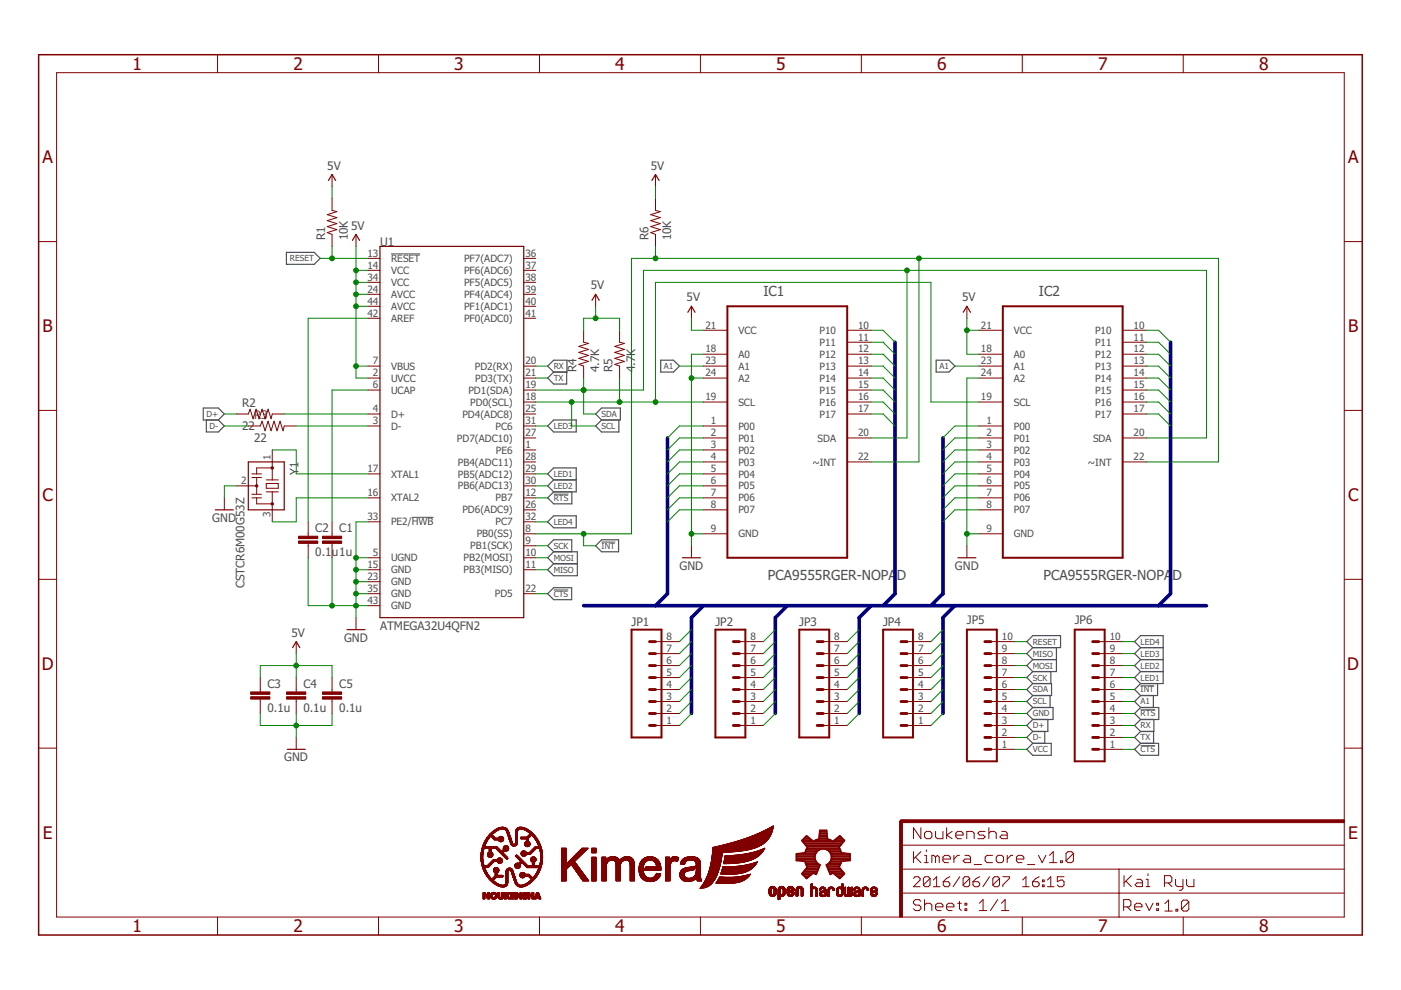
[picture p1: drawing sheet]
<svg xmlns="http://www.w3.org/2000/svg" width="297mm" height="210mm" viewBox="0 0 297 210" stroke-linecap="round" stroke-linejoin="round" font-family="sans-serif">
<defs><g id="words">
<g font-size="3.7" fill="#800000">
<text x="28.1" y="14.8">1</text>
<text x="62.2" y="14.8">2</text>
<text x="96.3" y="14.8">3</text>
<text x="130.4" y="14.8">4</text>
<text x="164.6" y="14.8">5</text>
<text x="198.7" y="14.8">6</text>
<text x="232.8" y="14.8">7</text>
<text x="266.9" y="14.8">8</text>
<text x="9" y="34.6">A</text>
<text x="285.8" y="34.6">A</text>
<text x="9" y="70.4">B</text>
<text x="285.8" y="70.4">B</text>
<text x="9" y="106.2">C</text>
<text x="285.8" y="106.2">C</text>
<text x="8.8" y="142">D</text>
<text x="285.7" y="142">D</text>
<text x="9.1" y="177.8">E</text>
<text x="285.9" y="177.8">E</text>
<text x="28.1" y="197.6">1</text>
<text x="62.2" y="197.6">2</text>
<text x="96.3" y="197.6">3</text>
<text x="130.4" y="197.6">4</text>
<text x="164.6" y="197.6">5</text>
<text x="198.7" y="197.6">6</text>
<text x="232.8" y="197.6">7</text>
<text x="266.9" y="197.6">8</text>
</g>
<g font-size="2.9" fill="#505050">
<text x="161.9" y="62.7">IC1</text>
<text x="220.3" y="62.7">IC2</text>
<text x="162.8" y="123">PCA9555RGER-NOPA</text>
<text x="190.2" y="123">D</text>
<text x="221.2" y="123">PCA9555RGER-NOPA</text>
<text x="248.6" y="123">D</text>
</g>
<g font-size="2.5" fill="#505050">
<text x="69.4" y="36">5V</text>
<text x="138" y="36">5V</text>
<text x="68.9" y="51" transform="rotate(-90 68.9 51)">R1</text>
<text x="73.7" y="51" transform="rotate(-90 73.7 51)">10K</text>
<text x="74.5" y="48.7">5V</text>
<text x="80.6" y="52.2">U1</text>
<text x="137.5" y="51" transform="rotate(-90 137.5 51)">R6</text>
<text x="142.3" y="51" transform="rotate(-90 142.3 51)">10K</text>
<text x="125.3" y="61.4">5V</text>
<text x="145.6" y="63.9">5V</text>
<text x="204" y="63.9">5V</text>
<text x="122.2" y="78.9" transform="rotate(-90 122.2 78.9)">R4</text>
<text x="127" y="78.9" transform="rotate(-90 127 78.9)">4.7K</text>
<text x="129.9" y="78.9" transform="rotate(-90 129.9 78.9)">R5</text>
<text x="134.7" y="78.9" transform="rotate(-90 134.7 78.9)">4.7K</text>
<text x="51.4" y="86.3">R2</text>
<text x="53.9" y="88.8">R3</text>
<text x="51.4" y="91.1">22</text>
<text x="53.9" y="93.6">22</text>
<text x="63.3" y="100.7" transform="rotate(-90 63.3 100.7)">Y1</text>
<text x="45" y="110.6">GND</text>
<text x="66.9" y="112.8">C2</text>
<text x="71.9" y="112.8">C1</text>
<text x="66.9" y="117.9">0.1u1u</text>
<text x="51.9" y="124.7" transform="rotate(-90 51.9 124.7)">CSTCR6M00G53Z</text>
<text x="144.1" y="120.8">GND</text>
<text x="202.5" y="120.8">GND</text>
<text x="61.8" y="135">5V</text>
<text x="73" y="136">GND</text>
<text x="80.6" y="133.5">ATMEGA32U4QFN2</text>
<text x="133.9" y="132.7">JP1</text>
<text x="151.7" y="132.7">JP2</text>
<text x="169.5" y="132.7">JP3</text>
<text x="187.2" y="132.7">JP4</text>
<text x="205" y="132.2">JP5</text>
<text x="227.9" y="132.2">JP6</text>
<text x="56.7" y="145.8">C3</text>
<text x="64.3" y="145.8">C4</text>
<text x="71.9" y="145.8">C5</text>
<text x="56.7" y="150.9">0.1u</text>
<text x="64.3" y="150.9">0.1u</text>
<text x="71.9" y="150.9">0.1u</text>
<text x="60.3" y="161.4">GND</text>
</g>
<g font-size="2.1" fill="#505050">
<text x="77.9" y="54.4">13</text>
<text x="77.9" y="57">14</text>
<text x="77.9" y="59.5">34</text>
<text x="82.9" y="55.5">RESET</text>
<text x="82.9" y="58.1">VCC</text>
<text x="98.4" y="58.1">PF6(ADC6)</text>
<text x="98.4" y="55.5">PF7(ADC7)</text>
<text x="111.4" y="59.5">38</text>
<text x="111.4" y="57">37</text>
<text x="111.4" y="54.4">36</text>
<text x="77.9" y="62">24</text>
<text x="77.9" y="64.6">44</text>
<text x="82.9" y="63.2">AVCC</text>
<text x="82.9" y="65.7">AVCC</text>
<text x="82.9" y="60.6">VCC</text>
<text x="98.4" y="65.7">PF1(ADC1)</text>
<text x="98.4" y="63.2">PF4(ADC4)</text>
<text x="98.4" y="60.6">PF5(ADC5)</text>
<text x="111.4" y="64.6">40</text>
<text x="111.4" y="62">39</text>
<text x="77.9" y="67.1">42</text>
<text x="82.9" y="68.2">AREF</text>
<text x="98.4" y="68.2">PF0(ADC0)</text>
<text x="111.4" y="67.1">41</text>
<text x="149.6" y="69.7">21</text>
<text x="156.6" y="70.8">VCC</text>
<text x="173.8" y="70.8">P10</text>
<text x="181.9" y="69.7">10</text>
<text x="208" y="69.7">21</text>
<text x="215" y="70.8">VCC</text>
<text x="232.2" y="70.8">P10</text>
<text x="240.4" y="69.7">10</text>
<text x="79" y="77.3">7</text>
<text x="111.4" y="77.3">20</text>
<text x="149.6" y="74.7">18</text>
<text x="149.6" y="77.3">23</text>
<text x="156.6" y="75.9">A0</text>
<text x="173.8" y="73.3">P11</text>
<text x="173.8" y="75.9">P12</text>
<text x="181.9" y="72.2">11</text>
<text x="181.9" y="74.7">12</text>
<text x="181.9" y="77.3">13</text>
<text x="208" y="74.7">18</text>
<text x="208" y="77.3">23</text>
<text x="215" y="75.9">A0</text>
<text x="232.2" y="73.3">P11</text>
<text x="232.2" y="75.9">P12</text>
<text x="240.4" y="72.2">11</text>
<text x="240.4" y="74.7">12</text>
<text x="240.4" y="77.3">13</text>
<text x="79" y="82.4">6</text>
<text x="79" y="79.8">2</text>
<text x="82.9" y="83.5">UCAP</text>
<text x="82.9" y="80.9">UVCC</text>
<text x="82.9" y="78.4">VBUS</text>
<text x="99.3" y="83.5">PD1(SDA)</text>
<text x="100.7" y="78.4">PD2(RX)</text>
<text x="100.7" y="80.9">PD3(TX)</text>
<text x="111.4" y="82.4">19</text>
<text x="111.4" y="79.8">21</text>
<text x="149.6" y="79.8">24</text>
<text x="156.6" y="78.4">A1</text>
<text x="156.6" y="80.9">A2</text>
<text x="173.8" y="78.4">P13</text>
<text x="173.8" y="80.9">P14</text>
<text x="173.8" y="83.5">P15</text>
<text x="181.9" y="79.8">14</text>
<text x="181.9" y="82.4">15</text>
<text x="208" y="79.8">24</text>
<text x="215" y="78.4">A1</text>
<text x="215" y="80.9">A2</text>
<text x="232.2" y="78.4">P13</text>
<text x="232.2" y="80.9">P14</text>
<text x="232.2" y="83.5">P15</text>
<text x="240.4" y="79.8">14</text>
<text x="240.4" y="82.4">15</text>
<text x="79" y="87.4">4</text>
<text x="79" y="90">3</text>
<text x="82.9" y="88.5">D+</text>
<text x="98" y="88.5">PD4(ADC8)</text>
<text x="99.7" y="86">PD0(SCL)</text>
<text x="111.4" y="90">31</text>
<text x="111.4" y="84.9">18</text>
<text x="111.4" y="87.4">25</text>
<text x="149.6" y="84.9">19</text>
<text x="150.7" y="90">1</text>
<text x="156.6" y="86">SCL</text>
<text x="173.8" y="86">P16</text>
<text x="173.8" y="88.5">P17</text>
<text x="181.9" y="84.9">16</text>
<text x="181.9" y="87.4">17</text>
<text x="208" y="84.9">19</text>
<text x="209.1" y="90">1</text>
<text x="215" y="86">SCL</text>
<text x="232.2" y="86">P16</text>
<text x="232.2" y="88.5">P17</text>
<text x="240.4" y="84.9">16</text>
<text x="240.4" y="87.4">17</text>
<text x="82.9" y="91.1">D-</text>
<text x="96.9" y="93.6">PD7(ADC10)</text>
<text x="105.1" y="91.1">PC6</text>
<text x="111.4" y="92.5">27</text>
<text x="111.4" y="95">1</text>
<text x="150.7" y="92.5">2</text>
<text x="150.7" y="95">3</text>
<text x="156.6" y="91.1">P00</text>
<text x="156.6" y="93.6">P01</text>
<text x="173.3" y="93.6">SDA</text>
<text x="181.9" y="92.5">20</text>
<text x="209.1" y="92.5">2</text>
<text x="209.1" y="95">3</text>
<text x="215" y="91.1">P00</text>
<text x="215" y="93.6">P01</text>
<text x="231.7" y="93.6">SDA</text>
<text x="240.4" y="92.5">20</text>
<text x="57.4" y="97.6" transform="rotate(-90 57.4 97.6)">1</text>
<text x="77.9" y="100.1">17</text>
<text x="82.9" y="101.2">XTAL1</text>
<text x="97.1" y="98.7">PB4(ADC11)</text>
<text x="97.1" y="101.2">PB5(ADC12)</text>
<text x="105.2" y="96.2">PE6</text>
<text x="111.4" y="97.6">28</text>
<text x="111.4" y="100.1">29</text>
<text x="150.7" y="97.6">4</text>
<text x="150.7" y="100.1">5</text>
<text x="156.6" y="96.2">P02</text>
<text x="156.6" y="98.7">P03</text>
<text x="156.6" y="101.2">P04</text>
<text x="172.3" y="98.7">~INT</text>
<text x="181.9" y="97.6">22</text>
<text x="209.1" y="97.6">4</text>
<text x="209.1" y="100.1">5</text>
<text x="215" y="96.2">P02</text>
<text x="215" y="98.7">P03</text>
<text x="215" y="101.2">P04</text>
<text x="230.7" y="98.7">~INT</text>
<text x="240.4" y="97.6">22</text>
<text x="51.1" y="102.7">2</text>
<text x="77.9" y="105.2">16</text>
<text x="82.9" y="106.3">XTAL2</text>
<text x="97.1" y="103.8">PB6(ADC13)</text>
<text x="105.1" y="106.3">PB7</text>
<text x="111.4" y="102.7">30</text>
<text x="111.4" y="105.2">12</text>
<text x="111.4" y="107.7">26</text>
<text x="150.7" y="102.7">6</text>
<text x="150.7" y="105.2">7</text>
<text x="150.7" y="107.7">8</text>
<text x="156.6" y="103.8">P05</text>
<text x="156.6" y="106.3">P06</text>
<text x="209.1" y="102.7">6</text>
<text x="209.1" y="105.2">7</text>
<text x="209.1" y="107.7">8</text>
<text x="215" y="103.8">P05</text>
<text x="215" y="106.3">P06</text>
<text x="57.4" y="109.6" transform="rotate(-90 57.4 109.6)">3</text>
<text x="77.9" y="110.3">33</text>
<text x="82.9" y="111.4">PE2/HWB</text>
<text x="98" y="108.9">PD6(ADC9)</text>
<text x="101.1" y="113.9">PB0(SS)</text>
<text x="105.1" y="111.4">PC7</text>
<text x="111.4" y="112.8">8</text>
<text x="111.4" y="110.3">32</text>
<text x="150.7" y="112.8">9</text>
<text x="156.6" y="108.9">P07</text>
<text x="156.6" y="113.9">GND</text>
<text x="209.1" y="112.8">9</text>
<text x="215" y="108.9">P07</text>
<text x="215" y="113.9">GND</text>
<text x="79" y="117.9">5</text>
<text x="82.9" y="119">UGND</text>
<text x="98.3" y="119">PB2(MOSI)</text>
<text x="99.7" y="116.5">PB1(SCK)</text>
<text x="111.4" y="115.4">9</text>
<text x="111.4" y="117.9">10</text>
<text x="77.9" y="120.4">15</text>
<text x="77.9" y="123">23</text>
<text x="77.9" y="125.5">35</text>
<text x="82.9" y="121.6">GND</text>
<text x="82.9" y="124.1">GND</text>
<text x="98.3" y="121.6">PB3(MISO)</text>
<text x="111.4" y="120.4">11</text>
<text x="111.4" y="125.5">22</text>
<text x="77.9" y="128.1">43</text>
<text x="82.9" y="126.6">GND</text>
<text x="82.9" y="129.2">GND</text>
<text x="104.9" y="126.6">PD5</text>
<text x="141.3" y="135.7">8</text>
<text x="159.1" y="135.7">8</text>
<text x="176.9" y="135.7">8</text>
<text x="194.6" y="135.7">8</text>
<text x="212.4" y="135.7">10</text>
<text x="235.3" y="135.7">10</text>
<text x="141.3" y="143.3">5</text>
<text x="141.3" y="140.8">6</text>
<text x="141.3" y="138.2">7</text>
<text x="159.1" y="143.3">5</text>
<text x="159.1" y="140.8">6</text>
<text x="159.1" y="138.2">7</text>
<text x="176.9" y="143.3">5</text>
<text x="176.9" y="140.8">6</text>
<text x="176.9" y="138.2">7</text>
<text x="194.6" y="143.3">5</text>
<text x="194.6" y="140.8">6</text>
<text x="194.6" y="138.2">7</text>
<text x="212.4" y="143.3">7</text>
<text x="212.4" y="140.8">8</text>
<text x="212.4" y="138.2">9</text>
<text x="235.3" y="143.3">7</text>
<text x="235.3" y="140.8">8</text>
<text x="235.3" y="138.2">9</text>
<text x="141.3" y="148.4">3</text>
<text x="141.3" y="145.8">4</text>
<text x="159.1" y="148.4">3</text>
<text x="159.1" y="145.8">4</text>
<text x="176.9" y="148.4">3</text>
<text x="176.9" y="145.8">4</text>
<text x="194.6" y="148.4">3</text>
<text x="194.6" y="145.8">4</text>
<text x="212.4" y="148.4">5</text>
<text x="212.4" y="145.8">6</text>
<text x="235.3" y="148.4">5</text>
<text x="235.3" y="145.8">6</text>
<text x="141.3" y="153.5">1</text>
<text x="141.3" y="150.9">2</text>
<text x="159.1" y="153.5">1</text>
<text x="159.1" y="150.9">2</text>
<text x="176.9" y="153.5">1</text>
<text x="176.9" y="150.9">2</text>
<text x="194.6" y="153.5">1</text>
<text x="194.6" y="150.9">2</text>
<text x="212.4" y="156">2</text>
<text x="212.4" y="153.5">3</text>
<text x="212.4" y="150.9">4</text>
<text x="235.3" y="156">2</text>
<text x="235.3" y="153.5">3</text>
<text x="235.3" y="150.9">4</text>
<text x="212.4" y="158.5">1</text>
<text x="235.3" y="158.5">1</text>
</g>
<g font-size="1.8" fill="#505050">
<text x="61.5" y="55.4">RESET</text>
<text x="117.4" y="78.3">RX</text>
<text x="117.4" y="80.8">TX</text>
<text x="140.8" y="78.3">A1</text>
<text x="199.2" y="78.3">A1</text>
<text x="43.8" y="88.4">D+</text>
<text x="127.6" y="88.4">SDA</text>
<text x="44.4" y="91">D-</text>
<text x="117.4" y="91">LED3</text>
<text x="127.6" y="91">SCL</text>
<text x="117.4" y="101.1">LED1</text>
<text x="117.4" y="106.2">RTS</text>
<text x="117.4" y="103.7">LED2</text>
<text x="117.4" y="111.3">LED4</text>
<text x="117.4" y="118.9">MOSI</text>
<text x="117.4" y="116.4">SCK</text>
<text x="127.6" y="116.4">INT</text>
<text x="117.4" y="121.4">MISO</text>
<text x="117.4" y="126.5">CTS</text>
<text x="219" y="136.7">RESET</text>
<text x="241.8" y="136.7">LED4</text>
<text x="219" y="139.2">MISO</text>
<text x="219" y="141.7">MOSI</text>
<text x="241.8" y="141.7">LED2</text>
<text x="241.8" y="139.2">LED3</text>
<text x="219" y="149.4">SCL</text>
<text x="219" y="146.8">SDA</text>
<text x="219" y="144.3">SCK</text>
<text x="241.8" y="146.8">INT</text>
<text x="241.8" y="149.4">A1</text>
<text x="241.8" y="144.3">LED1</text>
<text x="219" y="151.9">GND</text>
<text x="219" y="154.4">D+</text>
<text x="241.8" y="154.4">RX</text>
<text x="241.8" y="151.9">RTS</text>
<text x="219" y="157">D-</text>
<text x="219" y="159.5">VCC</text>
<text x="241.8" y="157">TX</text>
<text x="241.8" y="159.5">CTS</text>
</g>
</g></defs>
<path d="M82.9 53.8h6.2M87.3 109.7h4.6M117.4 104.8h3.1M127.6 114.9h2.8M117.4 125.1h3.1M241.8 145.4h2.9M241.8 150.5h3.2M241.8 158.1h3.1" fill="none" stroke="#505050" stroke-width=".21"/>
<g fill="none" stroke="#505050" stroke-width=".25">
<path d="M60.7 53.5h5.9l1.3 1.3-1.3 1.2h-5.9zM116.1 77.6l1.3-1.2h2.8v2.5h-2.8zM117.4 78.9l-1.3 1.3 1.3 1.2h2.7v-2.5M140.1 76.4h2.7l1.3 1.2-1.3 1.3h-2.7zM198.5 76.4h2.7l1.3 1.2-1.3 1.3h-2.7zM43.1 86.5h3.2l1.3 1.3-1.3 1.2h-3.2zM43.8 89v2.6h2.5l1.3-1.3-1.3-1.3M117.4 89h4.8v2.6h-4.8l-1.3-1.3zM126.3 87.8l1.3-1.3h3.9v2.5h-3.9zM127.6 89l-1.3 1.3 1.3 1.3h3.6v-2.6M116.1 110.6l1.3-1.2h4.8v2.5h-4.8zM117.4 101.7l-1.3-1.2 1.3-1.3h4.8v5.1h-4.8"/>
<path d="M117.4 117l-1.3-1.3 1.3-1.3h3.8v2.6M117.4 117h5v5.1h-5l-1.3-1.3 1.3-1.3M117.4 119.5h5M117.4 117l-1.3 1.3 1.3 1.2M117.4 104.3l-1.3 1.3 1.3 1.2h3.8v-2.5M117.4 101.7l-1.3 1.3 1.3 1.3M117.4 101.7h4.8M126.3 115.7l1.3-1.3h3.5v2.6h-3.5zM116.1 125.9l1.3-1.3h3.8v2.5h-3.8zM217.7 136l1.3-1.2h5.9v2.5h-5.9zM219 137.3l-1.3 1.3 1.3 1.2M219 139.8h5"/>
<path d="M219 139.8l-1.3 1.3 1.3 1.3M224 137.3v5.1h-5M241.8 137.3l-1.2-1.3 1.2-1.2h4.8v10.1h-4.8M241.8 137.3h4.8M241.8 139.8h4.8M241.8 139.8l-1.2 1.3 1.2 1.3M241.8 137.3l-1.2 1.3 1.2 1.2M219 150l-1.3 1.3 1.3 1.2M219 150h4.3v2.5h-4.3M219 152.5l-1.3 1.3 1.3 1.3M219 155.1l-1.3 1.3 1.3 1.2M219 157.6h3.9v2.5h-3.9l-1.3-1.2z"/>
<path d="M219 147.5l-1.3 1.2 1.3 1.3M219 144.9h3.9v2.6h-3.9M219 144.9l-1.3 1.3 1.3 1.3M219 142.4l-1.3 1.3 1.3 1.2M221.5 155.1v2.5M222.2 152.5v2.6h-3.2M222.6 147.5v2.5M222.8 142.4v2.5M241.8 150h3.9v2.5h-3.9M241.8 157.6h3.8v2.5h-3.8l-1.2-1.2zM241.8 144.9l-1.2 1.3 1.2 1.3M241.8 152.5l-1.2 1.3 1.2 1.3"/>
<path d="M241.8 155.1l-1.2 1.3 1.2 1.2M241.8 142.4h4.8M241.8 147.5l-1.2 1.2 1.2 1.3M241.8 150l-1.2 1.3 1.2 1.2M241.8 142.4l-1.2 1.3 1.2 1.2M244.5 147.5v2.5M244.6 155.1v2.5M244.6 152.5v2.6h-2.8M245.4 144.9v2.6h-3.6"/>
</g>
<g fill="none" stroke="#800000" stroke-width=".25">
<path d="M69.6 38.3l.8-1.3 .8 1.3M138.2 38.3l.8-1.3 .7 1.3M74.7 51l.8-1.3 .7 1.3M80.6 52.2h30.4v78.8h-30.4zM125.5 63.7l.8-1.3 .7 1.3M145.8 66.2l.8-1.3 .8 1.3M204.2 66.2l.8-1.3 .8 1.3M52.6 97.9h7.7v10.2h-7.7zM45.7 108.1h3.8M144.7 118.3h3.8M203.1 118.3h3.8M62 137.3l.8-1.3 .8 1.3"/>
<path d="M73.6 133.5h3.8M60.9 158.9h3.8"/>
</g>
<g fill="none" stroke="#800000" stroke-width=".21">
<path d="M12 15.4h273v179h-273zM46.1 11.6v3.8M80.2 11.6v3.8M114.4 11.6v3.8M148.5 11.6v3.8M182.6 11.6v3.8M216.7 11.6v3.8M250.9 11.6v3.8M70.4 37v2.5M139 37v2.5M8.2 51.2h3.8M70.4 42.1v2.5l1 .3-2 .6 2 .6-2 .7 2 .6-2 .6 2 .7-2 .6 1 .4v2.5"/>
<path d="M75.5 49.7v2.5M78 54.8h2.6M78 59.9h2.6M78 57.3h2.6M111 54.8h2.6M111 59.9h2.6M111 57.3h2.6M139 42.1v2.5l1 .3-2 .6 2 .6-2 .7 2 .6-2 .6 2 .7-2 .6 1 .4v2.5M285 51.2h3.8M78 67.5h2.6M78 62.4h2.6M78 64.9h2.6"/>
<path d="M78 77.6h2.6M111 67.5h2.6M111 62.4h2.6M111 64.9h2.6M111 77.6h2.6M123.7 70v2.6l1.1 .2-2.1 .6 2.1 .7-2.1 .6 2.1 .7-2.1 .6 2.1 .6-2.1 .7 1 .3v2.6M126.3 62.4v2.5M131.4 70v2.6l1 .2-2.1 .6 2.1 .7-2.1 .6 2.1 .7-2.1 .6 2.1 .6-2.1 .7 1.1 .3v2.6M146.6 64.9v2.6M149.1 77.6h5.1M149.1 70h5.1M149.1 75.1h5.1"/>
<path d="M179.6 77.6h5.1M179.6 70h5.1M179.6 75.1h5.1M179.6 72.6h5.1M205 64.9v2.6M207.5 77.6h5.1M207.5 70h5.1M207.5 75.1h5.1M238 77.6h5.1M238 70h5.1M238 75.1h5.1M238 72.6h5.1"/>
<path d="M8.2 87h3.8M50.1 87.8h2.5l.4-1 .7 2 .6-2 .6 2 .7-2 .6 2 .6-2 .7 2 .2-1h2.6M52.6 90.3h2.6l.4-1 .6 2 .6-2 .7 2 .6-2 .6 2 .7-2 .6 2 .3-1h2.5M57.7 95.4v6.3M57.7 99.2h-3.3v1.3M78 87.8h2.6M78 90.3h2.6M78 82.7h2.6M78 80.2h2.6M111 87.8h2.6M111 90.3h2.6M111 97.9h2.6"/>
<path d="M111 85.2h2.6M111 82.7h2.6M111 80.2h2.6M111 92.9h2.6M111 95.4h2.6M149.1 90.3h5.1M149.1 97.9h5.1M149.1 85.2h5.1M149.1 80.2h5.1M149.1 92.9h5.1M149.1 95.4h5.1M179.6 87.8h5.1"/>
<path d="M179.6 97.9h5.1M179.6 85.2h5.1M179.6 82.7h5.1M179.6 80.2h5.1M179.6 92.9h5.1M207.5 90.3h5.1M207.5 97.9h5.1M207.5 85.2h5.1M207.5 80.2h5.1M207.5 92.9h5.1M207.5 95.4h5.1M238 87.8h5.1"/>
<path d="M238 97.9h5.1M238 85.2h5.1M238 82.7h5.1M238 80.2h5.1M238 92.9h5.1M285 87h3.8M47.6 105.6v2.5M50.1 103h4.3M53.4 100.5h2M53.4 105.6h2M53.4 104.8h2M53.4 101.2h2"/>
<path d="M54.4 101.2v3.6M54.4 105.6v1.2h3.3M56.5 101.7h2.5M56.5 102.5h2.5v1h-2.5zM56.5 104.3h2.5M57.7 104.3v6.3M65.3 110.6v3.1M65.3 115.2v3.1M70.4 110.6v3.1M70.4 115.2v3.1M78 118.3h2.6M78 100.5h2.6"/>
<path d="M78 105.6h2.6M78 110.6h2.6M111 113.2h2.6M111 115.7h2.6M111 118.3h2.6M111 100.5h2.6M111 103h2.6M111 105.6h2.6M111 110.6h2.6M111 108.1h2.6M146.6 115.7v2.6M149.1 113.2h5.1"/>
<path d="M149.1 100.5h5.1M149.1 103h5.1M149.1 105.6h5.1M149.1 108.1h5.1M205 115.7v2.6M207.5 113.2h5.1M207.5 100.5h5.1M207.5 103h5.1M207.5 105.6h5.1M207.5 108.1h5.1M8.2 122.8h3.8M62.8 136v2.6"/>
<path d="M75.5 131v2.5M78 120.8h2.6M78 123.3h2.6M78 125.9h2.6M78 128.4h2.6M111 120.8h2.6M111 125.9h2.6M139 138.6h5.1M139 136h5.1M156.8 138.6h5M156.8 136h5M174.5 138.6h5.1"/>
<path d="M174.5 136h5.1M192.3 138.6h5.1M192.3 136h5.1M210.1 138.6h5.1M210.1 136h5.1M232.9 138.6h5.1M232.9 136h5.1M285 122.8h3.8M8.2 158.6h3.8M55.2 143.7v3M55.2 148.2v3.1M62.8 143.7v3"/>
<path d="M62.8 148.2v3.1M62.8 156.4v2.5M70.4 143.7v3M70.4 148.2v3.1M139 153.8h5.1M139 151.3h5.1M139 148.7h5.1M139 146.2h5.1M139 143.7h5.1M139 141.1h5.1M156.8 153.8h5M156.8 151.3h5"/>
<path d="M156.8 148.7h5M156.8 146.2h5M156.8 143.7h5M156.8 141.1h5M174.5 153.8h5.1M174.5 151.3h5.1M174.5 148.7h5.1M174.5 146.2h5.1M174.5 143.7h5.1M174.5 141.1h5.1M192.3 153.8h5.1M192.3 151.3h5.1"/>
<path d="M192.3 148.7h5.1M192.3 146.2h5.1M192.3 143.7h5.1M192.3 141.1h5.1M210.1 153.8h5.1M210.1 151.3h5.1M210.1 148.7h5.1M210.1 146.2h5.1M210.1 143.7h5.1M210.1 141.1h5.1M210.1 158.9h5.1M210.1 156.4h5.1"/>
<path d="M232.9 153.8h5.1M232.9 151.3h5.1M232.9 148.7h5.1M232.9 146.2h5.1M232.9 143.7h5.1M232.9 141.1h5.1M232.9 158.9h5.1M232.9 156.4h5.1M285 158.6h3.8M102.2 179.9h.4M102.2 179.9h3.5M102.2 179.8l3.4 .1"/>
<path d="M102.2 179.8h3.4M102.3 179.7h3.2M102.3 179.6h3.1M102.3 179.5h3M102.3 179.5h3l1 1.1 .5-.5M102.4 179.4h.4M102.4 179.3h.4M102.4 179.2l-.2 .9M102.4 179.2h.4M102.5 179.1h.4M102.5 179h.4M102.6 178.9h.4"/>
<path d="M102.6 179.9l-.1 .4M102.7 178.7h.4M102.7 178.5h.5M102.8 178.4l-.4 .8M102.8 179.3l-.4 .1M102.8 179.2l-.4 .1M102.9 179.1l-.5 .1M102.9 179l-.4 .1M102.9 178.1h.5M103 178.9l-.5 .1M103 178.9l-.3 .6M103 178h.4"/>
<path d="M103 178.8l-.4 .1M103 178.8h-.4M103.1 178.7l-.5 .1M103.1 178.6h-.4M103.2 178.5h-.5M103.2 177.7h.5M103.2 178.4h-.4M103.3 178.4h-.5M103.3 177.6h.4M103.3 177.6l-.5 .8M103.3 178.3h-.5M103.3 178.2l-.4 .1"/>
<path d="M103.3 177.5h.5M103.4 178.2h-.5M103.4 178.1h-.4M103.4 177.4h.5M103.5 178h-.5M103.5 177.3h.5M103.5 177.9h-.4M103.5 177.3h1.1M103.6 177.9h-.5M103.6 177.8h-.5M103.6 177.2h.9M103.6 177.8l.5-.5 .7 .8h1.9"/>
<path d="M103.6 177.8l-.6 1.1M103.7 177.1h.7M103.7 177.7h-.5M103.7 180h.4M103.7 179.9h.4M103.7 179.9v.8l-.1 .1M103.8 177h.5M103.8 177.5l-.5 .1M103.9 177.4l-.5 .1M104 177.3l-.6 .1M104.1 177.3h.5M104.1 177.3l.6 .1"/>
<path d="M104.1 179.9v.8l.3 .2M104.2 177.4h.5M104.2 177.4l.6 .1M104.3 177.5h.5M104.3 177l.7 .7M104.3 177.5l.6 .1M104.4 177.6h.5M104.4 176.9l-.6 .1M104.4 177.7h.6M104.4 176.9h-.6M104.5 177.7h2.2M104.5 176.8h-.6"/>
<path d="M104.5 177.8h1.6M104.5 176.3l-1.2 1.3M104.6 177.8h1.4M104.6 176.7h-.6M104.6 177.9h1.4M104.6 176.7h-.5M104.7 177.9h1.3M104.7 178h1.4M104.7 176.6h-.6M104.8 176.6h-.6M104.8 178l1.3 .1M104.9 176.5h-.7"/>
<path d="M104.9 176.4l-.6 .1M105 176.4h-.6M105.1 176.3l-.7 .1M105.1 179.9l2.2 2.2 .2 .1 .2-.2M105.2 176.3h-.7M105.2 179.9l.5 .1M105.2 176.3l-.9 .7M105.2 180h.6M105.2 176.2l-.7 .1M105.2 175.8h2.3M105.3 176.2h-.7M105.3 175.7h2.1"/>
<path d="M105.4 175.7h.1M105.4 175.7l-.9 .6M105.4 176.1h-.7M105.4 175.7h2M105.5 176.1h-.7M105.5 175.6h1.8M105.6 176h-.8M105.6 175.6h1.7M105.7 175.6l-.3 .1M105.7 178.1v.1M105.7 178.1h1M105.7 178.2h1"/>
<path d="M105.7 177.6h1M105.7 176h-.8M105.7 178.2l.2 .2M105.7 177.6v.1M105.8 178.3h.8M105.8 177.5h.8M105.8 175.5h1.3M105.8 175.9h-.8M105.9 178.4h.7M105.9 178.4l.3 .1M105.9 177.4l-.2 .2M105.9 177.4h.6"/>
<path d="M105.9 178.4h.6M105.9 175.5h1.1M106 175.5l.3-.1a1.33 1.33 0 0 1 1.2 .4M106 175.5l-.3 .1M106 177.4h.4M106 175.9h-.9M106.1 178.5h.2M106.2 175.8h-1M106.2 175.4h.6M106.2 177.3v.4M106.2 178.1v.4M106.2 177.7l.1 .1"/>
<path d="M106.2 177.3l.2 .1M106.2 177.7l-.2 .2 .2 .2M106.2 177.3l-.3 .1M106.3 177.8h.5M106.3 177.8l.1 .1M106.4 177.8h.4M106.4 178h.4M106.4 177.9h.4M106.4 177.9l-.2 .2M106.4 177.4l.3 .3M106.7 179.9h.4M106.7 179.9l.1 .2"/>
<path d="M106.7 179.8h.4M106.7 180h.4M106.7 179.9l.4 .1M106.7 179.7h1.1M106.7 177.7h-1M106.7 178.1l-.5 .4M106.7 177.7l.1 .2M106.7 179.7v.2M106.8 179.6h1M106.8 178l-.5 .1M106.8 177.9h-.4M106.8 177.9l-.1 .2"/>
<path d="M106.8 179.5h.9M106.9 179.5h.8M106.9 175.8h.6M106.9 179.5l-.2 .2M107 179.4h.6M107 175.9h.6M107 179.4h.5M107.1 175.9h.5M107.1 176h.6M107.2 179.7h-.5M107.2 179.3h.1M107.2 176h.5"/>
<path d="M107.3 176l-.5-.2h-.6l-1 .5M107.3 176l.2 .7M107.3 176.1h.4M107.3 179.3v.4M107.3 179.7l.2 .2M107.3 179.3l.5 .4M107.3 179.7l-.2 .2v.1M107.3 179.3l-.4 .2M107.3 176.1h.5M107.3 176.2h.5M107.4 179.7h.4M107.4 176.2l.4 .1"/>
<path d="M107.4 176.3h.4M107.4 179.8h.4M107.4 179.9h.4M107.4 176.4h.5M107.4 176.3l.4 .1M107.5 179.9h.3M107.5 176.4h.4M107.5 179.9l-.2 .2M107.5 176.5h.4M107.5 176.6h.4M107.5 175.8l.3 .3M107.5 176.7h.5"/>
<path d="M107.5 176.7h.4M107.5 176.7h.1M107.5 176.7l.6 1.5M107.6 176.8h.4M107.6 176.9h.4M107.7 177h.4M107.7 177.1h.4M107.7 177.1l.4 .1M107.7 177.2h.4M107.8 179.6h-1M107.8 177.3l.4 .1M107.8 177.3h.4"/>
<path d="M107.8 176.1l.1 .5M107.8 177.4h.4M107.8 177.4l.4 .1M107.8 179.7v.2M107.8 177.5h.4M107.8 177.5l.5 1.5M107.8 177.5l.5 .1M107.8 179.9v.2M107.9 177.7h.4M107.9 177.6h.4M107.9 177.8h.4M107.9 176.6l.5 1.5-.3 .1"/>
<path d="M107.9 176.6h.1M107.9 177.8h.5M107.9 177.9h.5M108 178h.4M108 177.9h.4M108 178.1h.4M108 178.2h.5M108.1 178.2h.4M108.1 178.3h.4M108.1 178.4h.4M108.1 178.5h.5M108.2 178.5h.4"/>
<path d="M108.2 178.6h.4M108.2 177.4l.5 1.5M108.2 177.4l-.4 .1M108.2 178.7h.4M108.2 178.8h.5M108.3 178.8l.4 .1M108.3 178.9h.4M108.3 178.9l.5 .1M108.3 179h1.3M108.3 179h.5M108.3 179h.1M108.3 179l.2 .2"/>
<path d="M108.4 179.1h1.2M108.5 179.2h1M108.5 179.2h.9M108.5 179.2l.4 .2M108.6 179.3h.7M108.7 179.3h.5M108.7 178.9l.1 .1M108.8 179h.1M108.9 179.4h.1M109.2 179h.5M109.2 179h-.1M109.2 178.9h.5"/>
<path d="M109.3 178.9l-.1 .1M109.3 178.8h.4M109.3 177.8h.4M109.3 177h.4M109.3 178.7h.4M109.3 178.6h.4M109.3 178.5h.4M109.3 178.4h.4M109.3 178.3h.4M109.3 178.2h.4M109.3 178.1h.4M109.3 178h.4"/>
<path d="M109.3 177.9h.4M109.3 177.7h.4M109.3 177.6h.4M109.3 177.5h.4M109.3 177.4h.4M109.3 177.3h.4M109.3 177.2h.4M109.3 177.1h.4M109.3 176.9h.4M109.3 176.8h.4M109.3 176.7h.4M109.3 176.6h.4"/>
<path d="M109.3 176.5h.4M109.3 176.4h.4M109.3 176.4v2.3M109.3 178.7v.2M109.3 176.3h.4M109.4 176.2h.3M109.4 176.1h.3M109.4 176l-.1 .4M109.5 175.8h2.2M109.5 175.7h2.2M109.6 175.7l-.2 .3M109.6 179.1l-.7 .3"/>
<path d="M109.6 179.1h-1.2M109.6 175.7h1.9M109.6 179h-.5M109.7 175.6h1.7M109.7 178.9l-.1 .2M109.7 175.6h1.6M109.7 176.4v2.3M109.7 178.7v.2M109.7 176.4h-.4M109.7 176.2l-.4 .1M109.7 176.1v.3M109.8 176.1h-.4"/>
<path d="M109.8 175.5h1.3M109.8 176h-.4M109.9 175.5h1.1M109.9 175.9h-.5M110 175.9h-.5M110.1 175.4h.6M110.1 175.8h-.6M110.1 175.4l-.5 .3M110.2 175.8l-.5 .3M110.3 177.7l.1 .1M110.4 177.7h1.6M110.4 177.8h1.6"/>
<path d="M110.4 177.8l1.6 .1M110.4 177.5l-.1 .2M110.4 175.8h.4M110.5 175.4l1.1 .3M110.8 175.8l.7 .3M110.8 175.8h1M110.9 175.9h1M111.1 175.9h.9M111.2 178.9h.4M111.2 176h.9M111.2 178.9l.2 .4M111.3 179l.4 .1"/>
<path d="M111.3 179h.4M111.3 179.1h1.1M111.3 179.1h.5M111.3 178.8h1.1M111.3 178.8l-.1 .1M111.3 179.2h1M111.3 178.7h1M111.3 178.6h1M111.4 178.6l-.1 .2M111.4 179.3h.8M111.4 178.6h.8M111.4 176h.7"/>
<path d="M111.4 179.3l.2 .2M111.4 178.5h.8M111.5 176.1h.7M111.5 176.1l.2 .1M111.5 178.5h.6M111.5 179.4h.6M111.6 179.5h.5M111.6 178.4h.5M111.6 176.1h.7M111.6 179.5h.2M111.6 178.4h.4M111.6 178.3h.4"/>
<path d="M111.6 178.2h.4M111.6 178.1h.4M111.6 178h.4M111.6 177.9h.4M111.6 178.9l.2 .2 .2-.2M111.6 177.9v.5l-.2 .2M111.7 178.9h-.4M111.7 176.2h.7M111.7 175.7a6.6 6.6 0 0 1 2.5 2.7M111.7 175.7h.1M111.7 178.8l-.4 .1M111.7 178.8l-.1 .1"/>
<path d="M111.7 178.8h.3M111.7 176.2l.5 .4M111.8 178.8h-.5M111.8 176.2l.6 .1M111.8 179.5h.1M111.8 176.3h.7M111.9 179.1h.5M111.9 178.8h.5M111.9 176.3l.7 .1M112 178.8h.4M112 178.8v.1M112 179h.4"/>
<path d="M112 178.9h.4M112 176.4h.6M112 177.8v.6l.3 .2M112 179.5h-.2M112.1 176.4l.6 .1M112.1 177.7h-1.8M112.1 176.5h.7M112.1 177.6h-1.7M112.2 177.1h1.1M112.2 177.5l-1.8 .1M112.2 176.6h.6M112.2 179.3l-.2 .2"/>
<path d="M112.2 177h1M112.2 176.6l.3 .2-.8 .7M112.2 177.5h-1.8M112.2 176.6h.7M112.3 177h.9M112.3 178.6l.1 .2M112.3 177.4l-1.9 .1M112.3 176.9h.8M112.3 176.7h.6M112.4 177.4h-.6M112.4 178.8v.1M112.4 179h-.4"/>
<path d="M112.4 176.8h.7M112.4 176.7h.6M112.4 178.9l-.2 .4M112.4 177.3l-.6 .1M112.4 176.8h.6M112.5 177.3h-.6M112.5 177.2l-.5 .1M112.6 177.2h-.6M112.6 177.1l-.5 .1M112.7 177.1h-.6M112.8 177.1h.5M112.8 177.1l.6 .1"/>
<path d="M112.9 177.2h.5M112.9 177.2l.6 .1M113 177.3h.5M113 177.3l.5 .1M113.1 177.4h.5M113.1 177.4l.5 .1M113.2 177.5h.5M113.2 179.9h1.6M113.2 177.5l.5 .1M113.2 179.8h1.6M113.2 177.6h.5M113.2 177.6l-.5-.6-.7 .8"/>
<path d="M113.2 177.6l.5 .6M113.3 179.7h1.4M113.3 177.7h.5M113.3 177.8h.6M113.4 177.8h.5M113.4 179.6h1.3M113.4 177.9h.5M113.5 177.9h.4M113.5 179.5h1.2M113.5 178h.5M113.5 179.5l-1.3 1.3M113.5 178l.5 .1"/>
<path d="M113.6 178.1h.4M113.6 180h-.6M113.6 179.9l-.5 .1M113.6 178.1l.5 .1M113.6 178.2h.5M113.7 179.9l-1.3 1.3M113.7 178.2l.6 1.3M113.7 178.2l.4 .1M113.7 178.3h.5M113.7 178.4h.5M113.8 178.5h.5M113.9 178.6h.4"/>
<path d="M113.9 178.7h.4M113.9 178.7h.5M114 178.8h.4M114 178.8l.4 .1M114 178.9l.5 .1M114 178.9h.4M114.1 179h.4M114.1 179.1h.4M114.1 179.1l.5 .1M114.2 179.2h.4M114.2 179.2l.4 .1M114.2 179.3h.4"/>
<path d="M114.2 179.3l.4 .1M114.2 179.4h.4M114.2 178.4l.4 .9M114.3 179.5h.4M114.4 179.9h.4M114.4 179.9l.1 .5M114.4 180h.4M114.6 179.3l.3 .8M114.8 179.9h-1.7M119.1 179.8h.9v3.5l3.4-3.5h1.3l-2.9 2.8 3 4.2h-1.2l-2.5-3.5-1.1 1.1v2.4h-.9zM119.1 180h.9M119.1 179.9h.9"/>
<path d="M124.5 180h-1.2M124.6 179.9l-1.3 .1M124.7 179.9h-1.3M125.5 179.8h.8v1h-.8zM125.5 180h.8M125.5 179.9h.8M151.2 179.7l-.1 .5M157 178.2h5.6M158.2 177.7h4.8M158.7 177.6l-2.8 .9-4.7 1.2M158.8 177.5h4.3M159.1 177.4h4.1"/>
<path d="M159.4 180h-8.3M159.5 179.9l-1.9 .5M159.6 179.9l-8.5 .1M159.8 179.9h-8.7M159.9 179.8l-8.8 .1M160 177.1l-1.3 .5M160.1 179.8h-9M160.2 177h3.2M160.2 179.7h-9M160.4 179.7h-9.2M160.4 176.9h3.1M160.5 179.6l-1 .3"/>
<path d="M160.5 179.6h-9.2M160.5 176.8h3M160.6 179.6h-9.1M160.7 176.8h2.8M160.7 179.5h-8.9M160.8 176.7h2.7M160.8 179.5h-8.8M160.9 176.7h2.7M161 179.4h-8.7M161.1 179.3l-8.7 .1M161.1 179.3h-8.4M161.1 176.6h2.5"/>
<path d="M161.2 176.5h2.4M161.3 179.2l-8.4 .1M161.4 179.2h-8.3M161.4 176.5h2.2M161.4 179.1l-8.1 .1M161.5 179.1h-7.9M161.6 179l-7.8 .1M161.7 179h-7.7M161.8 178.9l-7.6 .1M161.8 176.3h1.9M161.8 178.9h-7.4M161.9 180h.2"/>
<path d="M161.9 176.2h1.8M161.9 178.8l-7.3 .1M162 178.8h-7.2M162 176.1h1.7M162.1 178.7l-7.1 .1M162.1 179.9h.1M162.1 178.7h-6.9M162.1 179.9h-.1M162.1 179.9l-.9 .3M162.1 179.9l-.5 .8M162.2 178.6l-1.7 1M162.2 178.6h-6.9"/>
<path d="M162.2 178.6h-6.6M162.2 176h1.6M162.3 178.5h-6.6M162.3 178.5h-6.4M162.4 178.4h-6.3M162.5 178.4h-6.2M162.5 175.9h1.3M162.5 178.3h-6.1M162.6 178.3l-.4 .3M162.6 178.2l-6 .1M162.6 178.2h-5.8M162.7 175.8l-2.7 1.3"/>
<path d="M162.7 178.1h-5.6M162.8 178l-5.5 .1M162.8 175.8h1M162.8 178h-5.4M162.8 177.9h-5.2M162.9 177.9l-.3 .4M162.9 177.9h-5.2M162.9 177.8h-5M162.9 175.7h1M163 177.8h-5M163 177.7h-4.7M163.1 177.6h-4.6"/>
<path d="M163.1 175.6h.8M163.1 177.5l-4.5 .1M163.2 177.5l-.3 .4M163.2 175.6h.7M163.2 177.5h-4.3M163.2 177.3l-4 .1M163.3 177.3h-3.9M163.3 175.5h.6M163.3 177.2l-3.8 .1M163.3 177.2h-3.7M163.3 177.1l-3.6 .1M163.4 177.1h-3.5"/>
<path d="M163.4 177l-3.4 .1M163.4 177l-.2 .5M163.4 176.9l-3.1 .1M163.4 175.4h.5M163.5 175.4h.4M163.6 176.6l-.2 .4M163.6 176.6h-2.6M163.6 175.3h.3M163.7 176.4h-2.2M163.7 176.3l-2.1 .1M163.7 176.3h-2M163.8 176.1h-1.7"/>
<path d="M163.8 176h-1.5M163.8 175.8h-1.1M163.8 175.2h.1M163.9 175.7h-1M163.9 175.6l.1-.5-1.3 .7M163.9 175.6l-.3 1M163.9 175.2l-.2 .1M164 175.1l-.1 .1M191 179.2h94M195.2 175.5v2.3l-1.5-2.3v2.3M196 176.7l.4-.4h.8l.4 .4v.7l-.4 .4h-.8l-.4-.4zM198.4 176.3v1.1l.4 .4h1.1v-1.5"/>
<path d="M200.7 175.5v2.3M201.9 176.3l-1.2 .8 1.2 .7M202.6 177.1h1.6v-.4l-.4-.4h-.8l-.4 .4v.7l.4 .4h.8M205 177.8v-1.5h1.1l.4 .4v1.1M208.9 176.3h-1.2l-.4 .4 .4 .4h.8l.4 .3-.4 .4h-1.2M209.7 176.7l.4-.4h.7l.4 .4v1.1M209.7 175.5v2.3M212.4 176.3h.8l.4 .4v1.1h-1.2l-.4-.4 .4-.3h1.2M46.1 194.4v3.8M80.2 194.4v3.8M102 181.8h.3M102 181.7h.3"/>
<path d="M102 181.6h.3M102 181.5h.3M102 181.7v.8M102 182.1h.4M102 182.2h.4M102 182h.3M102 181.9h.3M102 181.4h.3M102 181.3h.4M102 181.2h.4M102 182.5h.4M102 182.4h.4"/>
<path d="M102 182.3h.4M102 181h.4M102 180.9h.4M102 180.9v.8M102 182.5l.2 .8M102 182.6l.4 .1M102 182.6h.4M102 180.8h.4M102 182.8h.4M102 182.7h.4M102 180.7h.4M102.1 180.6h.3"/>
<path d="M102.1 182.9h.3M102.1 182.8h.3M102.1 182.9h.4M102.1 183h.4M102.1 180.5h.4M102.1 183.1h.4M102.1 180.4h.4M102.1 183.2h.4M102.1 180.3h.4M102.2 183.3h.4M102.2 180.1h.3M102.2 180.1h.4"/>
<path d="M102.2 180.1l-.2 .8M102.2 183.3l.2 .9M102.2 183.4h.4M102.2 180h.4M102.2 183.5h.4M102.2 183.4l.4 .1M102.2 183.5h1.7M102.3 183.7h1.4M102.3 184h.5M102.3 181.7l.1 .5M102.4 181.4h-.4M102.4 184h.4"/>
<path d="M102.4 182.2v.4M102.4 181.3l-.1 .4M102.4 184.1h.4M102.4 181.1h-.4M102.4 184.2h.4M102.4 184.2l.4 .8M102.4 182.6l.1 .5M102.4 180.8v.5M102.4 184.2l.5 .1M102.4 180.7l-.4 .1M102.4 189.3l.5 .1M102.4 184.3h.5"/>
<path d="M102.4 180.6l-.4 .1M102.4 189.6l.7 .1M102.4 190.1h.4M102.4 190.4h.4M102.4 190.5h.4M102.4 190.3h.4M102.4 190.2h.4M102.4 190h.4M102.4 189.9h.4M102.4 189.8h.4M102.4 189.8h.8M102.4 189.7h.7"/>
<path d="M102.4 189.6h.7M102.4 189.5l.6 .1M102.4 189.5h.6M102.4 189.4l.6 .1M102.4 189.4h.5M102.4 189.3h.4M102.5 180.5h-.4M102.5 184.4h.4M102.5 184.3l.4 .1M102.5 180.4h-.4M102.5 183.1l.1 .5M102.5 180.3l-.1 .5"/>
<path d="M102.5 180.3h-.4M102.5 184.4l.5 .1M102.5 180.2h-.4M102.6 184.5h.4M102.6 184.6h.4M102.6 180l-.4 .1M102.6 184.7h.4M102.6 184.7h.5M102.7 184.8h.4M102.7 184.9h.5M102.7 183.9l.7 1.4M102.8 185h.4"/>
<path d="M102.8 185l.5 .8M102.8 185l.5 .1M102.8 189.8v.8h-.4v-1.3h.4l.6 .8v-.8h.4v1.3h-.4M102.8 185.1h.5M102.8 189.8l.6 .8M102.8 185.1l.5 .1M102.8 189.8l.5 .1M102.9 185.2h.4M102.9 189.9h.4M102.9 185.2l.5 .1M102.9 185.3h.5M102.9 189.9l.5 .1"/>
<path d="M103 185.3l.4 .1M103 190h.8M103 185.4h.5M103 190.1h.8M103 185.4l.5 .1M103.1 190.1h.7M103.1 185.5h.4M103.1 185.5l.5 .1M103.1 190.2h.7M103.1 185.6h.5M103.2 185.7h.5M103.2 190.3h.6"/>
<path d="M103.2 185.8h.5M103.3 190.4h.5M103.3 185.8l.5 .7M103.3 185.8h.5M103.3 185.9h.5M103.3 190.5h.5M103.4 185.9h.4M103.4 181.3h.4M103.4 181.2h.3M103.4 181.2v.2M103.4 185.3l.9 1.1 .7-.7M103.4 181.4h1.1"/>
<path d="M103.4 186h.5M103.4 181v.2M103.4 181h1M103.4 190.5h.4M103.4 181.4l.1 .2M103.4 189.3h.4M103.4 186l.5 .1M103.4 181.5h1M103.4 180.9h1M103.4 189.6h.4M103.4 189.9h.4M103.4 189.8h.4"/>
<path d="M103.4 189.7h.4M103.4 189.5h.4M103.4 189.4h.4M103.5 186.1h.5M103.5 180.9h.9M103.5 181.5h.9M103.5 180.9l-.1 .1M103.5 181.6h.9M103.5 186.1l.5 .1M103.5 180.8h.8M103.5 186.2h.6M103.6 183.9h-1.3"/>
<path d="M103.6 181.6h.7M103.6 180.8h.7M103.6 180.8l-.1 .1M103.6 186.2l.5 .1M103.6 183.8h-1.3M103.6 186.3h.6M103.7 181.7h.5M103.7 183.7l-1.4 .1M103.7 180.7h.5M103.7 186.4h.5M103.7 180.6h.4M103.7 186.4h1.1"/>
<path d="M103.7 181.7h.4M103.7 180.5h.4M103.7 180.4h.4M103.7 180.3h.4M103.7 180.2h.4M103.7 180.1h.4M103.7 181.2l.1 .1M103.7 181.2l.2-.2 .2 .2M103.8 181.1l-.4 .1M103.8 186.5h1M103.8 183.6l-1.5 .1M103.8 181.1h-.4"/>
<path d="M103.8 181.3h.3M103.8 183.6h-1.6M103.8 186.5l.7 .7M103.9 186.6h.8M103.9 181l-.5 .1M103.9 186.6h.7M103.9 183.5h-.5M103.9 190.1h.5M103.9 190h.4M103.9 189.9h.4M103.9 189.8h.4M103.9 189.9v.2"/>
<path d="M103.9 190.1l.1 .1M104 190.1h.4M104 186.7h.6M104 183.4l-.6 .1M104 181h.5M104 190.2h.4M104 190.2l.1 .1M104 190.2h.5M104 189.6l-.1 .3M104 186.7l.6 .1M104 183.4h-.5M104 190.3h1.3"/>
<path d="M104.1 181.3h.4M104.1 181.1h.4M104.1 190.3h1.2M104.1 189.5h1.2M104.1 189.5l-.1 .1M104.1 190.3l.1 .1M104.1 186.8h.6M104.1 183.3l-.6 .1M104.1 181.2h.4M104.1 181.1l.4 .1M104.1 190.4h1.2M104.1 181.2v.1"/>
<path d="M104.1 183.3h-.5M104.2 186.8l.6 .1M104.2 190.4h1M104.2 190.4l.5 .2M104.2 189.4h1M104.2 183.2l-.6 .1M104.2 190.5h1M104.2 186.9h.6M104.2 182.7h2.3M104.2 189.4h.9M104.2 183.2h-.5M104.3 186.9l.6 .1"/>
<path d="M104.3 182.6h1.6M104.3 190.5h.8M104.3 183.1l-.6 .1M104.3 189.9l.1 .2M104.3 182.6h1.5M104.3 187h.7M104.4 183.1h-.6M104.4 189.7l-.5 .1M104.4 189.3h.6M104.4 190.1v.1M104.4 189.7l-.1 .2M104.4 182.5h1.4"/>
<path d="M104.4 187l.7 .1M104.4 190.6h.6M104.4 189.7h-.4M104.4 180.9l.1 .1M104.4 183h-.6M104.4 190.2l.3 .1M104.5 183h-.6M104.5 181h-1.1M104.5 187.1h.6M104.5 189.6l-.5 .1M104.5 189.3h.4M104.5 181.4a.57 .57 0 0 1-1 .2"/>
<path d="M104.5 181v.2M104.5 187.1l.7 .1M104.5 181.2v.2M104.5 182.9h-.6M104.5 189.6h-.5M104.5 187.2l.9 .5M104.6 182.9h-.6M104.6 186.7l.9 .7M104.6 186.7h.1M104.6 187.2h.7M104.6 182.3l-1.3 1.3M104.6 184.6h.4"/>
<path d="M104.6 184.5h.4M104.6 184.4h.4M104.6 182.8h-.5M104.6 184.5v.2M104.6 184.7h.6M104.6 184.6h.5M104.6 187.2l.8 .1M104.6 184.7l.1 .1M104.7 184.7h1M104.7 182.8h-.6M104.7 184.3l-.1 .2M104.7 184.8h1"/>
<path d="M104.7 184.3h1M104.7 189.2v.3M104.7 190.3v.3M104.7 189.5l.2 .2M104.7 189.2l.4 .1M104.7 189.2l-.6 .3M104.7 189.5l-.3 .2M104.7 184.2h1M104.7 186.5h-.9M104.7 182.7h-.5M104.7 187.3h.7M104.7 184.8l.3 .2v.7"/>
<path d="M104.8 184.1h.8M104.8 182.7l-1.3 1.2h-1.2M104.8 184.9h.8M104.8 187.3l.8 .1M104.8 184.1l-.1 .2M104.8 189.6h.5M104.9 185.8h1.7M104.9 186.4h-.6M104.9 185h.6M104.9 184h.6M104.9 187.4h.7M104.9 189.6l.5 .1"/>
<path d="M104.9 186.3h-.5M104.9 189.7h.1M104.9 190.2l-.2 .1M105 185.7h1.6M105 185h.4M105 187.5h.8M105 184l-.2 .1M105 186.2l-.6 .1M105 190.1h.4M105 189.7h.4M105 190.6h-.3M105 185.6h1.6"/>
<path d="M105 185.5l1.6 .1M105 185.5h.4M105 185.4h.4M105 185.3h.4M105 185.2h.4M105 185.1h.4M105 189.7l.1 .1M105 190.1l-.1 .1M105 184.5l.2-.2 .2 .2M105 184.5l.1 .1M105.1 186.2h-.6M105.1 184.4h-.5"/>
<path d="M105.1 187.5h.8M105.1 190h.3M105.1 189.8h.3M105.1 189.8v.1M105.1 190l-.1 .1M105.1 184.6h.2M105.1 189.9h.3M105.1 189.9v.1M105.1 186.1l-.6 .1M105.1 189.3l.3 .3M105.1 187.6h1M105.1 184.3l-.5 .1"/>
<path d="M105.2 186.1h-.6M105.2 183.9h.1M105.2 186l-.6 .1M105.2 183.9l.2 .1M105.2 183.9l-.2 .1M105.2 187.6h1M105.2 190.4l-.2 .2M105.2 184.7h.5M105.3 184.3l.4 .1M105.3 180l.6 .1M105.3 187.7h2.2M105.3 186l-.7 .7"/>
<path d="M105.3 190.3l-.1 .1M105.3 184.6h.4M105.3 180.1h.6M105.3 189.5l-1.3 .1M105.3 184.4h.4M105.4 184.5h.4M105.4 184.4l.4 .1M105.4 187.7h2.1M105.4 190.2h-.5M105.4 190.2l-.1 .1M105.4 189.6v.2M105.4 187.7h.1"/>
<path d="M105.4 187.7l.4 .2M105.4 180.1l.6 .1M105.4 184.5l-.1 .1M105.4 190.1v.1M105.4 189.8v.1M105.4 184l.2 .1M105.4 182.7h1.1M105.4 180.2h.6M105.4 189.9l-.3 .1M105.4 189.9v.2M105.4 182.7l.1 .1M105.5 182.2h1"/>
<path d="M105.5 182.8h.9M105.5 182.2h.9M105.5 180.3h.6M105.5 182.8l.5 .2M105.5 182.1l-.1 .2M105.5 187.8h1.9M105.5 182.9h.9M105.5 182.1h.9M105.5 187.4l.4 .1M105.6 189.3h.3M105.6 182.9h.7M105.6 189.6h.3"/>
<path d="M105.6 190.1h.3M105.6 190.1v-.8h.3v.9M105.6 190.2h.4M105.6 190h.3M105.6 189.9h.3M105.6 189.8h.3M105.6 189.7h.3M105.6 189.5h.3M105.6 189.4h.3M105.6 190.1v.1M105.6 182h.7M105.6 180.4h.6"/>
<path d="M105.6 190.3h.5M105.6 190.3v.1M105.6 190.2v.1M105.6 184.1l.1 .2M105.6 184.9h-.8M105.6 187.8h1.7M105.6 190.3h1.1M105.6 190.4h.1M105.7 182h.5M105.7 190.4l.1 .2M105.7 183h.5M105.7 190.4h1"/>
<path d="M105.7 180.5h.6M105.7 190.5h.9M105.7 184.3h-1M105.7 184.3l.1 .2M105.7 180.5h1.2M105.7 187.9h1.6M105.7 184.7l-.3 .3v.6M105.8 184.6h-.4M105.8 183h.4M105.8 184.5l-.1 .2M105.8 182.4l-1.4 .1M105.8 181.9h.3"/>
<path d="M105.8 190.5h.7M105.8 181.9l-.3 .2M105.8 180.6h1M105.8 182.4h-1.3M105.8 190.6h.2M105.8 182.3l-1.3 .1M105.9 180.6h.9M105.9 190.6h.5M105.9 187.9h1.3M105.9 187.5l.3 .1M105.9 180.7h.8M105.9 190.2h.1"/>
<path d="M106 180.7h.7M106 181.9v.4M106 182.7v.3M106 190.2l.1 .1M106 182.3h.1M106 181.9l.4 .2M106 182.3l-.2 .2 .2 .2M106 181.9h-.2M106 180.8h.6M106.1 182.3h.4M106.1 180.8l.6 .1M106.1 190.3h.2"/>
<path d="M106.1 182.3v.3M106.1 182.6l-.1 .1M106.1 188h.9M106.1 182.6h.4M106.1 182.4h.4M106.1 180.9h.6M106.2 180.9l.6 .1M106.2 183h-.2M106.2 181h.6M106.2 187.6l.4 .1M106.3 181l.6 .1M106.3 190.3h.4"/>
<path d="M106.3 188h.6M106.3 181.1h.6M106.3 190.2h.4M106.4 190.2h.3M106.4 182.9l-.2 .1M106.4 182.1l.1 .1M106.4 181.1l.6 .1M106.4 190.1h.3M106.4 190.2l-.1 .1M106.4 189.3h.3M106.4 182.1h-.9M106.4 189.6h.3"/>
<path d="M106.4 190.1v-.8h.3v.9M106.4 190h.3M106.4 189.9h.3M106.4 189.8h.3M106.4 189.7h.3M106.4 189.5h.3M106.4 189.4h.3M106.4 190.1v.1M106.4 181.2h.6M106.5 182.3h-1.9M106.5 181.3h.6M106.5 182.7l-.1 .2"/>
<path d="M106.5 182.2v.3M106.5 182.6h-.5M106.5 182.5h-.4M106.5 182.5v.2M106.6 185.9h-1.8M106.6 181.3h.5M106.6 190.5l-.3 .1M106.6 181.4h.6M106.6 185.9l-1.9 .1M106.6 185.6l.1 .2M106.6 190.5h.1M106.7 185.8h-1.8"/>
<path d="M106.7 181.4l.6 .1M106.7 185.8l-.1 .1M106.7 190.4h-1.1M106.7 190.4l-.1 .1M106.7 181.5h.6M106.7 190.3v.1M106.7 180.1h1.1M106.7 180l1.1 .1M106.7 190.2v.1M106.8 181.5l.6 .1M106.8 181.6h.6M106.9 181.6l.6 .1"/>
<path d="M106.9 181.7h.6M107 180.5h-.6M107 189.3h.3M107 181.7l.6 .1M107 189.6h.3M107 190.1h.8M107 190.4h.3M107 190.5h.3M107 190.3h.3M107 190.2h.3M107 190.1h.3M107 190h.8"/>
<path d="M107 189.9l.7 .1M107 189.9h.7M107 189.8h.7M107 189.7h.8M107 189.7h.3M107 189.5h.3M107 189.4h.3M107 181.8h.6M107.1 181.8l.5 .1M107.1 187.5h.5M107.1 181.9h.6M107.1 180l.2 .1"/>
<path d="M107.2 187.5l-.4 .2M107.2 181.9h.5M107.2 187.4h.4M107.3 182h.4M107.3 187.3h.3M107.3 187.3l-.1 .2M107.3 187.2h.4M107.3 187.1h.4M107.3 180.1v.4M107.3 180.5l-.3-.1-.4 .4 1.1 1.2M107.3 185.9h.4M107.3 186.9h.4"/>
<path d="M107.3 186.6h.4M107.3 186.4h.4M107.3 185.7h.4M107.3 186.8h.4M107.3 186.7h.4M107.3 186.5h.4M107.3 186.3h.4M107.3 186.2h.4M107.3 186.1h.4M107.3 186h.4M107.3 185.8h.4M107.3 185.6h.4"/>
<path d="M107.3 185.5h.4M107.3 185.4h.4M107.3 185.3h.4M107.3 185.2h.4M107.3 185.1h.4M107.3 185h.4M107.3 184.9h.4M107.3 184.8h.4M107.3 184.7h.4M107.3 182.1h.3M107.3 187h.4M107.3 184.8v2.2"/>
<path d="M107.3 187v.3M107.3 189.8l.4-.5h.5l-.5 .6 .5 .7h-.4l-.5-.6v.6h-.3v-1.3h.3v.5M107.3 184.5v.3M107.4 182.1h.2M107.4 184.4h1.3M107.4 180h.4M107.4 190.1h.4M107.4 189.7h.4M107.4 184.4h1.2M107.4 190.2h.5M107.5 184.3h1.1M107.5 187.7a1.41 1.41 0 0 1-1.7 .2"/>
<path d="M107.5 184.3l-.2 .2M107.5 190.2h.4M107.5 180.4h-1.1M107.5 190.3h.5M107.5 180.4l-.2 .1M107.5 187.6h-.6M107.5 184.3h1M107.5 187.6h-.5M107.6 184.2h.9M107.6 180.4h-1.1M107.6 190.3l.4 .1M107.6 190.4h.5"/>
<path d="M107.6 187.5h-.4M107.6 187.4l-.1 .3M107.7 184.1h.7M107.7 187.2l-.4 .1M107.7 190.4h.4M107.7 180.3h-1.1M107.7 187.1h-.4M107.7 190.5h.5M107.7 180.3l-.2 .1M107.7 187l-.1 .4M107.7 184.8v2.2M107.7 189.8l-.7 .1"/>
<path d="M107.7 184.7v.1M107.7 184.6h-.4M107.7 180.2h-1M107.7 190.5l.5 .1M107.8 184.6h-.5M107.8 184.1h.5M107.8 184.6l-.1 .1M107.8 180.1l-1.1 .1M107.8 180.1l-.1 .2M107.8 184.5h-.5M107.9 189.6l-.5 .1M107.9 189.6h-.4"/>
<path d="M107.9 184.4l-.5 .1M107.9 189.5l-.4 .1M108 189.5h-.5M108 184h.1M108 189.4l-.4 .1M108.1 184.4l-.3 .2M108.1 189.4h-.5M108.1 184l.4 .2M108.1 184l-.6 .3M108.1 189.3l-.4 .1M108.2 189.3h-.5M108.2 184.4v.1"/>
<path d="M108.2 184.5h.5M108.2 184.5l.1 .1M108.3 184.6h.4M108.3 189.3h.8M108.3 189.6h.4M108.3 189.7l.8 .1v.3h-.8M108.3 190.4h.8M108.3 189.6l.8-.1v-.2h-.8v1.3h.8v-.3h-.8M108.3 190.5h.8M108.3 190.3h.8M108.3 190.2h.4M108.3 190.1h.4"/>
<path d="M108.3 190h.8M108.3 189.9h.8M108.3 189.8h.8M108.3 189.7h.4M108.3 189.5h.8M108.3 189.4h.8M108.3 184.6l.5 1.5M108.4 184.7h.4M108.4 184.8h.4M108.4 184.9h.4M108.5 185h.4M108.5 185.1h.4"/>
<path d="M108.5 185.1l.4 .1M108.5 184.2l.2 .2M108.5 185.2h.4M108.5 185.2l.5 .1M108.6 185.3l.4 .1M108.6 185.3h.4M108.6 185.4h.4M108.6 185.4l.4 .1M108.6 185.5h.5M108.6 185.5l.5 .1M108.7 185.7h.4M108.7 185.6h.4"/>
<path d="M108.7 184.4h-.5M108.7 189.5v.3M108.7 190.1v.2M108.7 184.4l.5 1.6M108.7 185.8h.4M108.7 185.8h.5M108.8 185.9h.4M108.8 186h.4M108.8 186.1h.4M108.8 186.1l.5 .1M108.9 186.2h.4M108.9 186.3h.4"/>
<path d="M108.9 186.4h.4M108.9 186.5h.5M109 186.5h.4M109 186.6h.4M109 186.7h.5M109 186.7h.4M109.1 186.8h.4M109.1 186.8l.4 .1M109.1 186.9h.4M109.1 186.9h.1M109.1 186.9l.2 .4M109.1 187h.4"/>
<path d="M109.2 183.6h.4M109.2 187h.4M109.2 183.6v.2M109.2 183.7h.4M109.2 183.6l.4 .1M109.2 183.5h.4M109.2 187.1h.4M109.2 186l-.4 .1M109.2 183.7l1.1 .1M109.2 183.3h1.1M109.2 187.1l.4 .1M109.2 183.3v.3"/>
<path d="M109.2 183.8l.1 .2M109.2 187.2h.4M109.2 183.8h1M109.2 187.2l.5 .1M109.2 183.9h1M109.3 187.3h.4M109.3 187.3l.5 .6M109.3 183.9h.9M109.3 187.3l.4 .1M109.3 189.3l.4 .1M109.3 189.6l.7 .1M109.3 190.1h.3"/>
<path d="M109.3 190.4h.3M109.3 189.3h.3l.7 .8v-.8h.3v1.3h-.3l-.7-.8v.8h-.3zM109.3 190.5h.3M109.3 190.3h.3M109.3 190.2h.3M109.3 190h.3M109.3 189.9h.3M109.3 189.8h.3M109.3 189.8h.8M109.3 189.8h.7M109.3 189.7h.7M109.3 189.6h.6"/>
<path d="M109.3 189.5h.6M109.3 189.5h.5M109.3 189.4l.5 .1M109.3 189.4h.4M109.3 189.3h.4M109.3 184h.9M109.3 181.5h.5M109.3 187.4h.5M109.3 184l.4 .1M109.3 181.5l.1 .1M109.3 181.5l.6 .1M109.3 181.4l.5 .1"/>
<path d="M109.3 187.5h.6M109.4 181.4h.3M109.4 181.6h.5M109.4 187.5h.5M109.4 181.6l1 1-.4 .4h-.3M109.4 184h.6M109.4 181.6l.6 .1M109.4 181.3h.2M109.4 187.6h.6M109.5 187.6h.6M109.5 186.8h.1M109.5 186.8l.2 .6"/>
<path d="M109.5 186.8l-.6-1.6-.3 .2 .5 1.5M109.5 184.1h.5M109.5 181.7h.5M109.5 187.7h2.3M109.5 181.7l.6 .1M109.5 181.3h.1M109.5 183l-.3 .3M109.5 181.3l2.4 2.3M109.5 181.3l-.2 .2M109.5 183.6l.2 .2M109.6 183.5l-.4 .1M109.6 187.7h2.1"/>
<path d="M109.6 181.8h.5M109.6 183.4l-.4 .1M109.6 183.4l-.1 .2M109.6 181.8l.6 .1M109.6 187.8h1.9M109.7 184.1h.1M109.7 181.9h.5M109.7 187.8h1.8M109.7 189.8l.4 .1M109.7 181.9l.6 .1M109.7 183v.4M109.7 183.8v.3"/>
<path d="M109.7 183.4h-.1M109.7 183h-.2M109.7 183.4h.2M109.7 189.9h.5M109.8 187.9h1.5M109.8 182h.5M109.8 189.9l.4 .1M109.8 183.7h.5M109.8 182.1h.6M109.8 190h.8M109.9 183.4h.4M109.9 190.1h.7"/>
<path d="M109.9 187.9h1.3M109.9 183.7h.4M109.9 183.4v.2M109.9 182.1h.5M109.9 183.6h.4M109.9 183.5h.4M109.9 183.6l-.2 .2M109.9 182.2h.6M109.9 190.2h.7M110 184.1h-.3M110 182.2h.6M110 190.2h.6"/>
<path d="M110 188h1M110 190.3h.6M110 182.3h.6M110.1 182.9h1.2M110.1 190.3h.5M110.1 182.3l.6 .1M110.1 190.4h.5M110.1 184l-.1 .1M110.2 182.9h1M110.2 182.4h.5M110.2 190.4h.4M110.2 182.8h.9"/>
<path d="M110.2 188h.6M110.2 190.5h.4M110.2 185.5l.4 .1M110.2 182.4l.6 .1M110.2 185.5l.2 .4M110.2 185.7h.5M110.2 185.6h.4M110.2 185.5h.4M110.2 185.4h.4M110.2 183.3l.5-.4 1 1.1h3M110.2 183.3l.1 .3M110.3 182.5h.5"/>
<path d="M110.3 185.8h1M110.3 185.7h2.2M110.3 185.4h1.9l.8 .8 .4-.5M110.3 183.4h-1.1M110.3 182.8h.8M110.3 183.8l-.2 .2M110.3 189.3h.3M110.3 185.3h1M110.3 189.6h.3M110.3 189.9h.3M110.3 189.8h.3M110.3 189.7h.3"/>
<path d="M110.3 189.5h.3M110.3 189.4h.3M110.3 182.7h.7M110.3 183.6v.2M110.3 182.5l.6 .1M110.3 185.9h1M110.3 185.2h1M110.3 183.2l-1 .1M110.4 182.7h.6M110.4 182.6h.5M110.4 185.9h.8M110.4 185.1l.8 .1"/>
<path d="M110.4 183.2h-1.1M110.4 185.1l-.2 .4M110.4 185.9l.2 .2M110.4 186h.8M110.4 185.1h.7M110.4 183.1l-1.1 .1M110.5 181v.2M110.5 183.1h-1.1M110.5 181h.4M110.5 180.9h.4M110.5 186h.6M110.5 185.1h.6"/>
<path d="M110.5 181.1h1.9M110.5 181.1h.4M110.5 181.2h1.1M110.5 180.8v.2M110.5 181.2l.1 .2M110.6 183h-1.1M110.6 180.7h.9M110.6 181.3h.9M110.6 186.1h.4M110.6 186.1h.2M110.6 183h-.6M110.6 180.6l.9 .1"/>
<path d="M110.6 185.5l.1 .2M110.6 181.4h.9M110.6 180.6h.9M110.6 180.6l-.1 .2M110.6 181.4l.2 .1M110.7 185.7h.1M110.7 180.6h.7M110.7 185.4h-.4M110.7 185h.2M110.7 181.4h.7M110.7 183h.6M110.8 180.5h.5"/>
<path d="M110.8 183h.6M110.8 185v.4M110.8 185.7v.4M110.8 185.4l-.2 .1M110.8 185l-.4 .1M110.8 185l.3 .1M110.8 185.4l.2 .1M110.8 181.5h.5M110.8 190.5h.9M110.8 190.5l.3 .1M110.8 180.4l-.2 .2M110.8 181.5h.2"/>
<path d="M110.8 183.1h.6M110.8 180.4h.5M110.8 189.7h.4M110.8 189.7h.5M110.8 190.4v.1M110.8 189.7l.1 .1M110.9 180.9l-.4 .1M110.9 190.4h.9M110.9 189.8h.7M110.9 189.7l.6 .1M110.9 189.6h.3M110.9 190.4h-.1"/>
<path d="M110.9 189.8v.1M110.9 189.5l-.1 .2M110.9 185.7h1.6M110.9 185.4h1.3M110.9 183.1l.6 .1M110.9 190.5h.7M110.9 190.3h.2M110.9 189.8l.8 .1M110.9 189.5h.8M110.9 189.9h.1M110.9 189.4v.1M110.9 181.1l.1 .1"/>
<path d="M110.9 180.8v.3M110.9 185.4l1.4 .1M110.9 181.5h.3M110.9 190.2h.1M110.9 189.9h.8M111 185.6h1.4M111 183.2h.5M111 180.8l-.5 .1M111 190.2h.1M111 190.2l-.1 .2M111 190.2l.4 .1M111 189.9l.1 .1"/>
<path d="M111 185.5l1.4 .1M111 185.5h1.3M111 189.9l.8 .1M111 189.4h-.1M111 185.5l-.2 .2M111 186.1h-.2M111 183.2l.6 .1M111 190.6h.5M111 180.4v.4M111 181.2v.3M111 180.8h-.1M111 180.4h-.2"/>
<path d="M111.1 183.3h.5M111.1 189.3h.6M111.1 180.4h.1M111.1 180.8l.1 .2M111.1 183.3l.6 .1M111.1 190h.7M111.1 190l.3 .1M111.1 185.1l.2 .1M111.1 186l-.1 .1M111.1 180.8h1.6M111.1 189.3h.4M111.2 183.4h.5"/>
<path d="M111.2 189.2l-.2 .2M111.2 183.4l.6 .1M111.2 190.1h.6M111.2 189.6l.1 .1M111.2 180.4l.3 .2M111.2 181l-.1 .2M111.3 189.7l.2 .1M111.3 185.2v.2M111.3 185.9l-.2 .1M111.3 183.5h.5M111.3 183.5h3.5M111.3 189.5l-.1 .1"/>
<path d="M111.3 185.7v.2M111.4 183.6h3.4M111.4 190.3h.4M111.4 190.1h.4M111.4 190.1v.2M111.4 190.2h.4M111.4 189.5l.2 .1M111.4 189.2l.1 .1M111.5 189.8l.2 .1M111.5 183.7h3.2M111.5 180.6l.1 .2M111.5 181.3l-.4 .2"/>
<path d="M111.5 189.3h.2M111.6 180.7l-1.1 .1M111.6 189.6h.1M111.6 183.8h3.1M111.6 181.2l-.1 .1M111.6 183.9h3.1M111.6 189.5l-.7 .1M111.6 187.7l-.3 .2a1.69 1.69 0 0 1-1.5 0M111.7 183.9h3M111.7 189.4h-.8M111.7 190.4l-.9 .1M111.7 190.4l-.3 .2"/>
<path d="M111.7 189.3l-.1 .3M111.7 189.9l.1 .1M111.8 189.3l-.8 .1M111.8 190.4h-1M111.8 190.4h-.1M111.8 190v.1M111.8 190.1h.1M111.8 190.3v.1M111.8 190.2h-.4M111.8 190.1v.2M111.8 187.6h-1M111.9 187.6h-.9"/>
<path d="M112 189.3h.3M112 189.6h.3M112 190.1h1.2M112 190.4h.3M112 190.5h.3M112 190.3h.3M112 190.2h.3M112 190.1h.3M112 190h1.2M112 189.9h1.2M112 189.8h1.2M112 189.7l1.2 .1"/>
<path d="M112 189.7h.3M112 189.5h.3M112 189.4h.3M112 187.5h-.8M112 185.7l.7 .8M112 185.8h.6M112.1 185.8h.5M112.1 187.5h-.8M112.1 185.9h.6M112.1 187a1.85 1.85 0 0 1-2.4 .4M112.2 187.4h-.8M112.2 185.9h.5"/>
<path d="M112.2 186h.6M112.2 187.3l-.7 .1M112.3 186l.5 .1M112.3 187.3h-.7M112.3 189.8v-.5h-.3v1.3h.3v-.5M112.3 186.1h.6M112.4 186.1l.5 .1M112.4 187.2l-.7 .1M112.4 186.2h1.1M112.5 181.1h-1.3M112.5 187.2h-.7M112.5 187.2l-.8 .5"/>
<path d="M112.5 186.2h.9M112.5 182.2v.2M112.5 182.4h.5M112.5 182.3h.4M112.5 181l-1.3 .1M112.5 186.3h.9M112.5 182.4h1.1M112.5 182h1.1M112.5 187.1l-.7 .1M112.5 182.4l.1 .2M112.6 182.5h1M112.6 181h-1.4"/>
<path d="M112.6 182h1M112.6 187.1h-.7M112.6 186.4h.7M112.6 182.6h.9M112.6 181.9h.9M112.6 180.9l-1.4 .1M112.6 182.6l.1 .1M112.6 187l-.6 .1M112.7 180.9h-1.5M112.7 182.6h.8M112.7 186.5h.5M112.7 181.8h.8"/>
<path d="M112.7 187h-.6M112.7 186.5l-.6 .5M112.7 182.7h.7M112.7 182.7l.2 .1v.8M112.8 186.9l-.7 .1M112.8 181.8h.6M112.8 180.8h-2.3M112.8 189.3h.4M112.8 186.9h-.6M112.8 189.6h.4M112.8 190.4h.4M112.8 189.8v-.5h.4v1.3h-.4v-.5"/>
<path d="M112.8 190.5h.4M112.8 190.3h.4M112.8 190.2h.4M112.8 190.1h.4M112.8 189.7h.4M112.8 189.5h.4M112.8 189.4h.4M112.8 182.8h.5M112.8 180.7l-.5 .1M112.9 182.9h.4M112.9 183.3h.4M112.9 186.8l-.6 .1"/>
<path d="M112.9 183.5h.4M112.9 183.4h.4M112.9 183.2h.4M112.9 183.1h.4M112.9 183h.4M112.9 182.8h.4M112.9 181.7h.4M112.9 180.7h-.6M112.9 182.2l.2 .2 .2-.2M112.9 182.2h-.4M112.9 186.8h-.5M112.9 182.1h-.4"/>
<path d="M112.9 180.6l-.5 .1M112.9 182.1v.1M112.9 182.1h.3M113 180.6h-.6M113 186.7l-.6 .1M113 186.2h.5M113.1 186.7h-.6M113.1 180.5l-.6 .1M113.1 180.5h-.6M113.1 186.6h-.6M113.2 186.6h-.6M113.2 180.4h-.6"/>
<path d="M113.2 182.1h.4M113.2 186.5h-.6M113.2 182.4h.4M113.2 182.1l.1 .1M113.2 182.3h.4M113.2 182.2h.4M113.3 182.2h.3M113.3 180.3h-.6M113.3 180.3h-.5M113.4 180.2h-.6M113.4 190.3h1.2M113.4 180.1l-.5 .1"/>
<path d="M113.4 190.2h1.1M113.4 182.7l-.1 .1v.8M113.5 190.1h1M113.5 180.1h-.6M113.5 190h.4M113.5 180l-.5 .1M113.5 182.6l-.1 .1M113.6 186.1h-.6M113.6 189.8h.3M113.6 186l-.5 .1M113.6 189.7h.7M113.6 182v.2"/>
<path d="M113.6 182a.57 .57 0 0 0-.6-.3 .57 .57 0 0 0-.5 .5M113.6 182.1h-1.1M113.6 182.4l-.1 .2M113.6 186h-.5M113.6 182.4h-.5M113.6 189.6h.7M113.6 182.2v.2M113.7 190.5l-.4 .1M113.7 189.5h.6M113.7 185.9h-.5M113.7 190.5h-.4M113.7 190.4l-.4 .1"/>
<path d="M113.7 189.4h.5M113.7 190.4l-.1 .2h-.3l.5-1.3h.4l.5 1.3h-.4l-.1-.2M113.7 189.3h.5M113.7 185.1l-.3 .6M113.8 185.8h-.5M113.8 189.3h.4M113.8 185.8l-1.3 1.4M113.8 185h.5M113.8 185.7h-.5M113.8 184.9h.5M113.9 185.7h-.5M113.9 184.9h.4"/>
<path d="M113.9 189.9l-.4 .1M113.9 185.6h-.5M113.9 189.9h-.4M113.9 185.6h-.4M113.9 189.8l-.4 .1M114 185.5h-.5M114 189.3v.4M114 190.1v.3M114 189.7l-.2 .4M114 185.4l-.5 .1M114 189.7l.1 .4M114 189.7l.4 .1"/>
<path d="M114 185.4h-.4M114 184.6h.4M114 189.8l.4 .1M114 189.8h.4M114 185.3l-.4 .1M114 189.9h.4M114.1 184.5h.4M114.1 189.9l.3 .1M114.1 185.3h-.5M114.1 184.4h.4M114.1 190h.3M114.2 185.2h-.5"/>
<path d="M114.2 185.1l-.5 .1M114.2 184.1h.4M114.2 185.1h-.5M114.2 185l-.4 .1M114.2 190.4l.4 .1M114.2 185l-.4 .8M114.3 190.5h.3M114.3 190.5l.4 .1M114.3 184l-.6 1.1M114.3 184.8h-.4M114.4 184.8h-.5M114.4 194.4v3.8"/>
<path d="M114.4 184.7h-.5M114.4 184.7h-.4M114.4 183.5h.4M114.4 184.6h-.4M114.4 183.4h.4M114.4 183.4h.5M114.4 183.3h.5M114.4 180.1h.5M114.5 183.3h.4M114.5 184.5h-.5M114.5 180.2h.4M114.5 180.1l.4 .1"/>
<path d="M114.5 190.1h-1M114.5 183.2h.4M114.5 180.3h.4M114.5 183.1h.4M114.5 180.4h.4M114.5 190.2h-1.1M114.5 180.4l.1 .4M114.5 183.1l-.1 .5M114.5 183h.4M114.5 180.5h.4M114.6 182.9h.3M114.6 180.6h.3"/>
<path d="M114.6 180.6h.4M114.6 180.5h.3M114.6 190.3h-1.2M114.6 184.3h-.5M114.6 182.8h.4M114.6 180.7l.4 .1M114.6 180.7h.4M114.6 184.2l-.4 .1M114.6 182.6h.4M114.6 180.8l.4 .1M114.6 180.8h.4M114.6 190.4h-1.3"/>
<path d="M114.6 184.2l-.4 .8M114.6 180.8l.1 .5M114.6 182.6l-.1 .5M114.6 182.5h.4M114.6 184.2h-.4M114.6 182.4h.4M114.6 181h.4M114.6 180.9h.4M114.6 184.1h-.4M114.6 182.3h.4M114.6 182.2h.4M114.6 181.3h.4"/>
<path d="M114.6 181.2h.4M114.6 181.1h.4M114.7 181.4h.3M114.7 182.1h.3M114.7 184h-.5M114.7 182.2h.3M114.7 182h.3M114.7 181.9h.3M114.7 181.8h.3M114.7 181.7h.3M114.7 181.6h.3M114.7 181.5h.3"/>
<path d="M114.7 181.3h.3M114.7 181.3v.9M114.7 182.2l-.1 .4M114.9 183.4l-.3 .8M114.9 180.1l.1 .8M114.9 183.1h-.4M115 182.7h-.4M115 182.6h-.4M115 182.5l-.1 .9M115 180.9v.8M115 182.4h-.4M115 181.7v.8"/>
<path d="M119.1 181.4h.9M119.1 182.9h.9M119.1 182.1h.9M119.1 183.3h3.2M119.1 182.5h.9M119.1 180.6h.9M119.1 185.9h.9M119.1 186.6h.9M119.1 186.4h.9M119.1 185.7h.9M119.1 186.7h.9M119.1 186.5h.9"/>
<path d="M119.1 186.3h.9M119.1 186.2h.9M119.1 186.1h.9M119.1 186h.9M119.1 185.8h.9M119.1 185.6h.9M119.1 185.5h.9M119.1 185.4h.9M119.1 185.3h.9M119.1 185.2h.9M119.1 185.1h.9M119.1 185h.9"/>
<path d="M119.1 184.9h.9M119.1 184.8h.9M119.1 184.7h.9M119.1 184.6h.9M119.1 184.5h.9M119.1 184.4h.9M119.1 183.2l3.1 .1M119.1 183.2h.9M119.1 183.1h.9M119.1 183h.9M119.1 182.8h.9M119.1 182.7h.9"/>
<path d="M119.1 182.6h.9M119.1 182.4h.9M119.1 182.3h.9M119.1 182.2h.9M119.1 182h.9M119.1 181.9h.9M119.1 181.8h.9M119.1 181.7h.9M119.1 181.6h.9M119.1 180.8h.9M119.1 180.7h.9M119.1 180.5h.9"/>
<path d="M119.1 180.4h.9M119.1 180.3h.9M119.1 180.2h.9M119.1 180.1h.9M119.1 181.5h.9M119.1 181.3h.9M119.1 181.2h.9M119.1 181.1h.9M119.1 181h.9M119.1 180.9h.9M120 184.3l-.9 .1M120.1 183.2h2.1"/>
<path d="M120.1 184.3h-1M120.1 184.2l-1 .1M120.2 183.1h1.9M120.2 184.2h-1.1M120.2 183h1.9M120.2 184.1h-1.1M120.3 183h1.7M120.3 184.1h-1.2M120.3 182.9h1.7M120.4 184h-1.3M120.4 182.9h1.5M120.4 182.8h1.5"/>
<path d="M120.5 183.9h-1.4M120.5 182.8h1.4M120.5 182.7h1.3M120.6 183.8h-1.5M120.6 182.7h1.2M120.6 183.7l-1.5 .1M120.7 183.7h-1.6M120.8 183.6l-1.7 .1M120.8 183.6h-1.7M120.9 183.5l-1.8 .1M120.9 183.5h-1.8M121 183.4l-1.9 .1"/>
<path d="M121 183.4h-1.9M121.1 183.3l-2 .1M121.2 183.3h1.1M121.2 183.4h1.1M121.2 183.4l1.2 .1M121.3 183.5h1.1M121.3 183.5l1.2 .1M121.4 183.6h1.1M121.4 183.6l1.1 .1M121.5 183.7h1.1M121.5 183.7l1.1 .1M121.5 183.8h1.2"/>
<path d="M121.5 183.9h1.2M121.6 183.9h1.1M121.6 184h1.2M121.7 184h1.1M121.7 184.1h1.2M121.8 184.1h1.1M121.8 184.2h1.1M121.8 184.2h1.2M121.9 184.3h1.1M121.9 182.6h-1.3M121.9 184.3l1.1 .1M121.9 182.5l-1.2 .1"/>
<path d="M121.9 184.4h1.2M122 182.5h-1.2M122 184.4l1.1 .1M122 184.5h1.2M122 182.4l-1.2 .1M122 184.6h1.2M122.1 184.6h1.2M122.1 182.4h-1.2M122.1 184.7h1.2M122.1 182.3l-1.2 .1M122.2 184.7h1.1M122.2 182.3h-1.2"/>
<path d="M122.2 184.8h1.2M122.2 182.2h-1.2M122.3 184.9h1.1M122.3 182.2h-1.2M122.3 184.9l1.2 .1M122.3 182.1h-1.2M122.3 185h1.2M122.4 185h1.1M122.4 182.1h-1.2M122.4 185.1h1.2M122.4 182h-1.2M122.4 185.1l1.2 .1"/>
<path d="M122.5 185.2h1.2M122.5 185.2l1.2 .1M122.5 181.9l-1.2 .1M122.6 185.3h1.1M122.6 181.9h-1.3M122.6 185.3l1.2 .1M122.6 181.8l-1.2 .1M122.6 185.4h1.2M122.7 185.4l1.2 .1M122.7 181.8h-1.2M122.7 185.5h1.2M122.7 181.7l-1.2 .1"/>
<path d="M122.7 185.5l1.3 .1M122.8 181.7h-1.2M122.8 185.6h1.2M122.8 185.7h1.2M122.8 181.6l-1.2 .1M122.9 185.7h1.2M122.9 181.6h-1.2M122.9 185.8h1.2M122.9 181.5l-1.2 .1M123 185.9h1.2M123 181.5h-1.2M123 186h1.2"/>
<path d="M123 181.4l-1.2 .1M123.1 186l1.2 .1M123.1 186.1h1.2M123.1 181.4h-1.2M123.1 186.1l1.3 .1M123.2 181.3h-1.3M123.2 186.2h1.2M123.2 186.2l1.2 .1M123.2 181.3h-1.2M123.3 186.3h1.2M123.3 181.2h-1.3M123.3 186.4h1.2"/>
<path d="M123.3 186.4h1.3M123.3 181.1l-1.2 .1M123.4 186.5h1.2M123.4 181.1h-1.2M123.4 186.5h1.3M123.4 186.6h1.3M123.4 181l-1.2 .1M123.5 186.6h1.2M123.5 181h-1.2M123.5 186.7h1.3M123.5 186.7l1.3 .1M123.5 180.9l-1.2 .1"/>
<path d="M123.6 180.9h-1.2M123.7 180.8l-1.3 .1M123.7 180.8h-1.2M123.8 180.7l-1.3 .1M123.8 180.7h-1.2M123.9 180.6l-1.3 .1M123.9 180.6h-1.2M124 180.5l-1.3 .1M124 180.5h-1.2M124.1 180.4h-1.3M124.1 180.4h-1.2M124.2 180.3h-1.3"/>
<path d="M124.2 180.3h-1.2M124.3 180.2h-1.3M124.4 180.1l-1.3 .1M124.4 180.1h-1.3M124.5 180l-1.3 .1M125.5 184.3h.8M125.5 182.9h.8M125.5 182.1h.8M125.5 183.3h.8M125.5 182.5h.8M125.5 180.6h.8M125.5 185.9h.8"/>
<path d="M125.5 186.6h.8M125.5 186.4h.8M125.5 185.7h.8M125.5 181.8h.8v5h-.8zM125.5 186.7h.8M125.5 186.5h.8M125.5 186.3h.8M125.5 186.2h.8M125.5 186.1h.8M125.5 186h.8M125.5 185.8h.8M125.5 185.6h.8"/>
<path d="M125.5 185.5h.8M125.5 185.4h.8M125.5 185.3h.8M125.5 185.2h.8M125.5 185.1h.8M125.5 185h.8M125.5 184.9h.8M125.5 184.8h.8M125.5 184.7h.8M125.5 184.6h.8M125.5 184.5h.8M125.5 184.4h.8"/>
<path d="M125.5 184.2h.8M125.5 184.1h.8M125.5 184h.8M125.5 183.9h.8M125.5 183.8h.8M125.5 183.7h.8M125.5 183.6h.8M125.5 183.5h.8M125.5 183.4h.8M125.5 183.2h.8M125.5 183.1h.8M125.5 183h.8"/>
<path d="M125.5 182.8h.8M125.5 182.7h.8M125.5 182.6h.8M125.5 182.4h.8M125.5 182.3h.8M125.5 182.2h.8M125.5 182h.8M125.5 181.9h.8M125.5 181.8h.8M125.5 180.8h.8M125.5 180.7h.8M125.5 180.5h.8"/>
<path d="M125.5 180.4h.8M125.5 180.3h.8M125.5 180.2h.8M125.5 180.1h.8M127.7 184.3h.8M127.7 182.1h.7M127.7 183.3h.9M127.7 185.9h.8M127.7 186.6h.8M127.7 186.4h.8M127.7 185.7h.8M127.7 186.7h.8"/>
<path d="M127.7 186.5h.8M127.7 186.3h.8M127.7 186.2h.8M127.7 186.1h.8M127.7 186h.8M127.7 185.8h.8M127.7 185.6h.8M127.7 185.5h.8M127.7 185.4h.8M127.7 185.3h.8M127.7 185.2h.8M127.7 185.1h.8"/>
<path d="M127.7 185h.8M127.7 184.9h.8M127.7 184.8h.8M127.7 184.7h.8M127.7 184.6h.8M127.7 184.5h.8M127.7 184.4h.8M127.7 184.2h.8M127.7 184.1h.8M127.7 184h.8M127.7 183.9h.8M127.7 183.8h.8"/>
<path d="M127.7 183.7h.8M127.7 183.6h.8M127.7 183.5h.8M127.7 183.4h.8M127.7 183.4h.9M127.7 183.2h.9M127.7 183.1h.9M127.7 183.1h1M127.7 182.4h1.6M127.7 182.4h1.9M127.7 182.3h.7M127.7 182.2h.7"/>
<path d="M127.7 182h.7M127.7 181.9h.7M127.7 181.8h.7M128.5 182.4h2.8M128.5 183.7l-.8 .1M128.5 182.3h2.8M128.5 183.5l-.8 .1M128.6 182.2h2.6M128.6 183.3h-.9M128.6 183.2l-.9 .1M128.6 183.1l-.1 .4M128.7 182.1h2.5"/>
<path d="M128.7 182.1l-.3 .3v-.7h-.7v5.1h.8v-3.3M128.7 183h-1M128.7 182.1h2.4M128.8 182.9h-1.1M128.8 182h2.3M128.8 182.8h-1.1M128.8 182.8l-.2 .3M128.8 182h2.2M128.9 182.7h-1.2M128.9 181.9h2M129 182.6l-1.3 .1M129 181.9h1.9"/>
<path d="M129 182.6h-1.3M129 181.8l-.3 .3M129.1 182.5l-1.4 .1M129.1 182.5a1.07 1.07 0 0 1 1.3 .1M129.1 182.5l-.3 .3M129.1 181.8h1.7M129.2 181.8h1.5M129.2 182.5h-1.5M129.4 181.7h1.1M129.5 181.7h.9M129.5 181.7l-.5 .1M129.5 181.7h.9l.5 .1"/>
<path d="M129.8 182.4h1.5M130.2 182.4l1.1 .1M130.2 182.5h2M130.3 182.5h1.8M130.3 182.6h1.7M130.4 182.6l.2 .9M130.5 182.8h1.3M130.5 182.9h1.2M130.6 183h1.1M130.6 183.2h1M130.6 183.1h1M130.6 183.3h1"/>
<path d="M130.6 183.4h.9M130.6 184.3h.9M130.6 185.9h.9M130.6 186.6h.9M130.6 186.4h.9M130.6 185.7h.9M130.6 183.5v3.3h.9v-3M130.6 186.7h.9M130.6 186.5h.9M130.6 186.3h.9M130.6 186.2h.9M130.6 186.1h.9"/>
<path d="M130.6 186h.9M130.6 185.8h.9M130.6 185.6h.9M130.6 185.5h.9M130.6 185.4h.9M130.6 185.3h.9M130.6 185.2h.9M130.6 185.1h.9M130.6 185h.9M130.6 184.9h.9M130.6 184.8h.9M130.6 184.7h.9"/>
<path d="M130.6 184.6h.9M130.6 184.5h.9M130.6 184.4h.9M130.6 184.2h.9M130.6 184.1h.9M130.6 184h.9M130.6 183.9h.9M130.6 183.8h.9M130.6 183.7h.9M130.6 183.6h.9M130.6 183.5h.9M130.9 181.8l.3 .3"/>
<path d="M131.2 182.1l.2 .4 .3-.4M131.5 182.4h2.8M131.5 182.3h2.7M131.5 183.4v.4M131.6 183.3l-1 .1M131.6 182.2h2.6M131.7 182.1h2.4M131.7 183h-1.1M131.7 182.9h-1.2M131.8 182.8h-1.3M131.8 182h2.3M131.8 182h2.2"/>
<path d="M131.9 182.7h-1.4M131.9 182.6l-1.5 .1M131.9 181.9h2M132 181.9h1.9M132.1 181.8h1.7M132.2 181.8h1.5M132.2 182.4a.99 .99 0 0 1 1.3 .5M132.2 182.4l-.4 .3-.3 .7M132.3 182.4l-.9 .1M132.4 181.7h1.1M132.5 181.7h.9M132.5 181.7l-.8 .4"/>
<path d="M132.5 181.7a1.72 1.72 0 0 1 1.6 .3M132.6 182.4h-1.2M132.9 182.4h1.4M133.1 182.4h1.2M133.2 182.5h1.1M133.3 182.5l1.1 .1M133.3 182.6h1.1M133.4 182.6h1M133.4 182.7h1M133.5 182.8h.9M133.5 182.9h1M133.5 182.9h.9"/>
<path d="M133.5 182.9l.1 .3M133.6 183h.9M133.6 183.1h.9M133.6 183.3h.9M133.6 183.4h.9M133.6 183.2h.9M133.6 183.2v.4M133.6 184.3h.9M133.6 185.9h.9M133.6 186.6h.9M133.6 186.4h.9M133.6 185.7h.9"/>
<path d="M133.6 186.7h.9M133.6 186.5h.9M133.6 186.3h.9M133.6 186.2h.9M133.6 186.1h.9M133.6 186h.9M133.6 185.8h.9M133.6 185.6h.9M133.6 185.5h.9M133.6 185.4h.9M133.6 185.3h.9M133.6 185.2h.9"/>
<path d="M133.6 185.1h.9M133.6 185h.9M133.6 184.9h.9M133.6 184.8h.9M133.6 184.7h.9M133.6 184.6h.9M133.6 184.5h.9M133.6 184.4h.9M133.6 184.2h.9M133.6 184.1h.9M133.6 184h.9M133.6 183.9h.9"/>
<path d="M133.6 183.8h.9M133.6 183.7h.9M133.6 183.6h.9M133.6 183.5h.9M134.1 182l.2 .4M134.3 182.4l.1 .5M134.4 182.9l.1 .4M134.5 183.3v3.5h-.9v-3.2M135.5 184.3h.9M135.5 184.7h.9M135.5 184.6h.9M135.5 184.4h.9"/>
<path d="M135.5 184.2h.9M135.5 184.1h.9M135.5 184h.9M135.5 184.3v.4M135.5 184.8h.9M135.5 183.9h.9M135.5 183.8h.9M135.5 184.7l.1 .4M135.5 183.9v.4M135.5 185h.9M135.5 184.9h.9M135.5 183.7h.9"/>
<path d="M135.6 185.1h.9M135.6 185l.9 .1M135.6 183.6h.8M135.6 183.5h.8M135.6 185.2h.9M135.6 183.4h.9M135.6 185.1l.1 .4M135.6 183.5l-.1 .4M135.6 185.2l.9 .1M135.6 185.3l1 .1M135.6 185.3h.9M135.6 185.4h1"/>
<path d="M135.7 185.4l.9 .1M135.7 185.5h1M135.7 185.5l.2 .4M135.7 185.5l1 .1M135.7 183.1l-.1 .4M135.7 185.6h1M135.7 183h1M135.7 185.7h1.1M135.8 185.7h1M135.8 185.8h1.1M135.8 185.9h1.2M135.9 185.9a2.44 2.44 0 0 0 2.7 .9"/>
<path d="M135.9 185.9h1.2M135.9 186h1.2M136 186l1.2 .1M136 186.1h1.4M136.1 186.1l1.4 .1M136.1 186.2h3.5M136.2 186.3h3.3M136.2 182.3h3.3M136.2 182.2h3.2M136.3 186.4h3.1M136.3 182.2h3M136.4 184.5v.5"/>
<path d="M136.4 182.1h2.9M136.4 186.5h2.9M136.4 184.1h-.9M136.4 184.5h3.7M136.4 183.7l-.9 .1M136.4 182.1h2.8M136.4 185l.2 .4M136.4 183.6l-.9 .1M136.5 184.4h3.6M136.5 183.5h-.9M136.5 183.4l-.1 1.1M136.5 183.4h-.9"/>
<path d="M136.5 182h2.6M136.5 182l-.8 1.1M136.5 183.3l-.9 .1M136.5 183.3h-.9M136.5 186.6h2.7M136.5 184.3h3.6M136.5 183.2l-.9 .1M136.6 183.2h-.9M136.6 182h2.5M136.6 185.4l.5 .6M136.6 183.1l-.9 .1M136.6 186.6h2.5"/>
<path d="M136.6 184.3h3.5M136.6 183.1h-.9M136.7 184.2h3.4M136.7 183h-1M136.7 184.1h3.4M136.7 181.9h2.3M136.7 184.1l-.3 .4M136.7 182.9h-1M136.7 186.7h2.3M136.8 182.9h-1M136.8 181.9h2.1M136.8 184h3.3"/>
<path d="M136.8 182.8h-1M136.8 186.7h2.1M136.8 182.8a1.41 1.41 0 0 1 2.1 0M136.8 182.8l-.3 .6M136.9 183.9h3.2M136.9 181.8h1.9M136.9 182.7h-1.1M137 182.6l-1.1 .1M137 186.8h1.7M137 183.8h3.1M137 181.8h1.6M137.1 182.6h-1.2"/>
<path d="M137.1 182.5l-1.1 .1M137.1 186l.4 .2M137.2 186.8h1.4M137.2 181.7h1.2M137.2 182.5h-1.2M137.4 182.4l-1.3 .1M137.4 181.7l-.9 .3M137.4 181.7a2.29 2.29 0 0 1 1.7 .3M137.4 181.7h.8M137.4 186.9h.9M137.6 182.4h-1.5M138 182.4h1.6"/>
<path d="M138.3 182.4l1.3 .1M138.4 182.5h1.2M138.5 186.1h1.2M138.5 182.5l1.2 .1M138.6 182.6h1.1M138.7 182.6l1 .1M138.7 182.7h1.1M138.8 182.8h1M138.9 182.8h.9M138.9 182.8l.2 .3M138.9 182.9h.9M138.9 182.9h1"/>
<path d="M139 185.6h1M139 183h.9M139 186.7l-.4 .1M139 185.6a1.29 1.29 0 0 1-1.5 .6M139 185.5h1M139 183.1h.9M139.1 185.5h.9M139.1 183.1h.9M139.1 183.1l.1 .4M139.1 185.4h.9M139.1 183.2h.9M139.1 185.4h1"/>
<path d="M139.1 183.3h.9M139.1 182l.4 .3M139.1 185.3h1M139.1 185.3h.9M139.1 183.4h.9M139.2 183.5h.8M139.2 183.4h.8M139.2 183.5v.3M139.2 185.2h.3M139.2 183.6l.9 .1M139.2 183.6h.9M139.2 183.5h.9"/>
<path d="M139.2 183.7h.9M139.5 182.3l-3.4 .1M139.5 182.3l.2 .4M139.7 186.1l-1.5 .1M139.7 186.1l-.7 .6M139.7 186.1h-1.3M139.7 182.7l.2 .3M139.8 186h-1.2M139.8 185.9h-1.1M139.9 185.8h-1.1M139.9 185.7l-.2 .4M139.9 183l.1 .4"/>
<path d="M139.9 185.7h-1M140 185.7h-1.1M140 185.5l-1 .1M140 183.4l.1 .5M140.1 185.3l-.9-.1-.2 .4M140.1 185.3l-.2 .4M140.1 183.8h-3.1l-.3 .3M140.1 183.9v.4M140.1 184.3v.2h-4.6M141.2 184.3h.8M141.2 182.1h.7M141.2 183.3h.9"/>
<path d="M141.2 182.5h2.5M141.2 185.9h.8M141.2 186.6h.8M141.2 186.4h.8M141.2 185.7h.8M141.2 186.7h.8M141.2 186.5h.8M141.2 186.3h.8M141.2 186.2h.8M141.2 186.1h.8M141.2 186h.8M141.2 185.8h.8"/>
<path d="M141.2 185.6h.8M141.2 185.5h.8M141.2 185.4h.8M141.2 185.3h.8M141.2 185.2h.8M141.2 185.1h.8M141.2 185h.8M141.2 184.9h.8M141.2 184.8h.8M141.2 184.7h.8M141.2 184.6h.8M141.2 184.5h.8"/>
<path d="M141.2 184.4h.8M141.2 184.2h.8M141.2 184.1h.8M141.2 184h.8M141.2 183.9h.8M141.2 183.8h.8M141.2 183.7h.8M141.2 183.6h.9M141.2 183.5h.9M141.2 183.4h.9M141.2 183.2h1M141.2 183.1h1"/>
<path d="M141.2 183h1M141.2 182.4h2.5M141.2 182.3h.7M141.2 182.2h.7M141.2 182h.7M141.2 181.9h.7M141.2 181.8h.7M141.2 186.8h.1M142 184.1v2.7h-.8M142 183.9h-.8M142 183.8v.3M142.1 183.6l-.9 .1"/>
<path d="M142.1 183.5l-.1 .3M142.1 183.4h-.9M142.2 182.1h1.6M142.2 183.2h-1M142.2 183.1l-1 .1M142.2 182.1l-.3 .4v-.8h-.7v5.1M142.2 183.1l-.1 .4M142.2 183h-1M142.2 182h1.6M142.3 182.9h-1.1M142.3 182h1.6M142.3 181.9h1.6"/>
<path d="M142.4 182.8h-1.2M142.4 181.9h1.5M142.4 181.8h1.4M142.5 182.7h-1.3M142.5 181.8l-.3 .3M142.5 181.8h1.2M142.5 182.6l-1.3 .1M142.6 182.6h-1.4M142.6 181.7h1M142.7 182.5l-1.5 .1M142.7 181.7h.7M143 181.6l-.5 .2"/>
<path d="M143 181.6l.9 .3M143 181.6h.1M143.3 182.5h.4M143.3 182.5l.3 .2M143.3 182.5a.88 .88 0 0 0-1.1 .6M143.4 182.6h.2M143.6 182.6h.1M143.7 182.3l-1.7 .1M143.8 182.3h-1.8M143.8 182.2h-1.7M143.9 181.9l-.3 .8M144.1 185.5l.1 .3"/>
<path d="M144.1 185.6h1M144.1 185.5l1 .1M144.1 185.5h1M144.1 185.4l1 .1M144.1 185.4h1M144.1 185.3h1M144.2 185.7h.9M144.2 185.1l-.1 .4M144.2 185.8h.9M144.2 185.2h.9M144.2 185.9h1M144.2 185.8l.1 .4"/>
<path d="M144.2 185.8h1M144.2 185.1h.9M144.2 186h1.1M144.3 186l1.1 .1M144.3 186.1h1.2M144.3 183.2h.8M144.3 186.1l1.3 .1M144.3 183.1h.9M144.3 186.2h1.7M144.3 183h.9M144.3 186.2l.3 .3M144.4 186.2h3.2"/>
<path d="M144.4 182.9h.9M144.4 186.3h3.2M144.4 182.8h1M144.4 182.7l-.1 .5M144.4 182.7h1M144.5 186.4h3M144.5 186.4h2.9M144.5 184.5l-.3 .6M144.5 186.5h2.8M144.5 183.2h.6M144.6 186.5h2.6M144.6 182.4h3.7"/>
<path d="M144.7 182.3l-.3 .4M144.7 182.3h3.6M144.7 186.6h2.5M144.7 182.2h3.5M144.8 186.6h2.3M144.8 182.2h3.4M144.8 182.1h3.3M144.8 186.7h2.1M144.9 186.7h2M144.9 182.1h3.2M145 182h3M145 182l-.3 .3"/>
<path d="M145 183.3h.1M145 184.1l2.6-.5-.5 .8-1.6 .4M145 184.1l-.5 .4M145.1 186.8h1.6M145.1 185.3l-1 .1M145.1 185.1h-.9M145.2 185l-.2 .4 .3 .6M145.2 181.9h2.7M145.2 185l-1 .1M145.2 186.8h1.3M145.2 185h-1M145.2 182.9h-.8"/>
<path d="M145.3 181.9h2.5M145.3 186a1.71 1.71 0 0 0 1.6 0M145.3 184.9l-1.1 .1M145.3 182.8h-.9M145.4 184.9h-1.1M145.4 181.8h2.3M145.4 181.8l-.4 .2M145.4 182.7h-1M145.4 184.8h-1.1M145.5 184.8h-1.2M145.5 184.8l-.3 .2M145.5 182.6h-1"/>
<path d="M145.5 181.8h2.1M145.5 182.5l-1 .1M145.6 186.9h.5M145.7 182.5h-1.2M145.7 184.7h-1.4M145.8 181.7h1.5M145.8 181.7l-.4 .1M145.8 181.7h1.1l1 .2M145.8 182.4l-1.2 .1M145.8 184.7h-1.4M146 182.4h1.1M146 182.4l-.5 .1-.4 .8-.8-.1"/>
<path d="M146 182.4h-1.4M146 181.7h1.1M146.2 184.6h-1.8M146.5 184.6h-2M146.6 186.2h1.9M146.7 186.1h1.8M146.8 184.5h-2.3M146.8 182.4h1.5M146.8 186.1h1.7M146.9 186h1.6M147 184.4l-2.5 .1M147 185.9h1.5"/>
<path d="M147.1 185.9h1.4M147.1 182.4l1.3 .1M147.1 182.4l.5 .6M147.1 184.4h-2.5M147.2 182.5h1.2M147.2 185.8h1.3M147.2 184.3l-2.5 .1M147.2 184.3h-2.5M147.2 184.2l-2.4 .1M147.3 182.5l1.1 .1M147.3 185.7h1.2M147.3 184.2h-2.4"/>
<path d="M147.3 184.1h-2.3M147.3 182.6h1.1M147.3 185.6h1.2M147.3 184.1h-2.2M147.4 184h-2.1M147.4 185.6h1.1M147.4 184h-2M147.4 182.6h1M147.4 186.4l.3-.2 .1 .3M147.4 186.4l-1.1 .5a2.17 2.17 0 0 1-1.7-.4M147.4 185.5h1.1M147.4 183.9h-1.6"/>
<path d="M147.4 182.7h1M147.5 183.9h-1.4M147.5 182.8h1M147.5 185.4l-.6 .6M147.5 185.4h1M147.5 183.8h-1M147.5 185.3h1M147.5 183.7l-.7 .1M147.5 182.9h1M147.6 182.9h.9M147.6 185.2h.9M147.6 183.7h-.5"/>
<path d="M147.6 185.1h.9M147.6 185l-.1 .4M147.6 183v.4M147.6 185h.9M147.6 183.1h.9M147.6 183h.9M147.6 183.3h.9M147.6 184.9h.9M147.6 184.8h.9M147.6 184.7h.9M147.6 184.6h.9M147.6 183.2h.9"/>
<path d="M147.6 184.3h.9M147.6 184.6v.4M147.6 183.4v1.2M147.6 184.5h.9M147.6 184.4h.9M147.6 184.2h.9M147.6 184.1h.9M147.6 184h.9M147.6 183.9h.9M147.6 183.8h.9M147.6 183.7h.9M147.6 183.5h.9"/>
<path d="M147.6 183.4h.9M147.7 186.3h.9M147.7 186.2h.9M147.7 186.4h.9M147.8 186.5h.9M147.8 186.5h.8M147.8 186.6h.9M147.8 186.7h.9M147.8 186.7l1 .1M147.9 181.9l.3 .3M148.2 182.2l.2 .3M148.4 182.5l.1 .3"/>
<path d="M148.5 182.8v.4M148.5 183.2v1.9M148.5 185.1v.3M148.5 183.6l-1.2 .1M148.5 183.6h-1M148.5 185.4v.4M148.5 194.4v3.8M148.5 185.8v.4M148.5 186.2l.3 .6h-.9l-.1-.3M148.5 186.2h-2.4M148.7 188.3h-.3M148.7 188l-.3 .4 1-.2"/>
<path d="M149 187.6l-.3 .4M149.2 188.3h-.7M149.3 187.2l-.3 .4M149.4 187h1.8M149.4 188.2h-.9M149.4 186.9h1.8M149.5 186.8l-.2 .4M149.5 186.7h1.9M149.6 188.2h-1.1M149.7 188.1h-1.1M149.8 186.2h1.8M149.8 186.1h1.9"/>
<path d="M149.9 185.9h1.9M149.9 188l-1.3 .1M150 188h-1.3M150 185.7h1.9M150 185.6h2M150.1 187.9l-1.4 .1M150.1 185.4l-.6 1.4M150.1 185.3h2M150.2 187.9h-1.4M150.2 185.2h1.9M150.2 185.1h2M150.2 185h2"/>
<path d="M150.3 184.9h1.9M150.3 184.9h2M150.3 187.8l-.9 .4M150.3 187.8l-1.5 .1M150.3 187.8h-1.5M150.3 184.7h2M150.4 184.6h1.9M150.4 184.6h2M150.4 187.7l-1.5 .1M150.5 184.3h1.9M150.5 184.1h2M150.5 187.7h-1.6"/>
<path d="M150.5 184l-.4 1.4M150.6 187.6h-1.6M150.6 183.9h1.9M150.6 183.8h2M150.6 183.7h2M150.6 183.6h2M150.7 183.5h2M150.7 183.5l-.2 .5M150.7 183.3h2M150.7 187.5h-1.7M150.7 183.2h2M150.7 183.1h2.1"/>
<path d="M150.7 183.1v.4M150.7 187.5h-1.6M150.8 183h2M150.8 182.9h2M150.8 187.4h-1.7M150.8 182.8h2M150.8 182.6h2M150.8 182.6l-.1 .5M150.9 182.5h2M150.9 187.3l-1.8 .1M150.9 182.3h2M150.9 182.2h2"/>
<path d="M150.9 187.3h-1.7M150.9 182.1h2.1M150.9 182.1l-.1 .5M150.9 182h2.1M150.9 181.9h2.1M151 181.8h2M151 187.2l-1.8 .1M151 181.7h2M151 181.6h2M151 181.4h2.1M151 187.2h-1.8M151 187.2l-.7 .6"/>
<path d="M151 181.3h2.1M151 181.2h2.1M151 181.1h2.1M151 181h2.1M151 187.1l-1.7 .1M151.1 180.8h2M151.1 180.9h2M151.1 187.1h-1.8M151.1 180.7l-.2 1.4M151.1 180.2v.5M151.1 187l-1.8 .1M151.2 186.9l-1.8 .1"/>
<path d="M151.3 186.8l-1.8 .1M151.3 186.8h-1.8M151.4 186.7h-1.9M151.4 186.6h-1.8M151.5 186.6h-1.9M151.5 186.5h-1.9M151.6 186.4h-1.9M151.6 186.4l-.6 .8M151.6 186.3h-1.9M151.7 186.2h-1.9M151.7 186.1h-1.9M151.8 186l-2 .1"/>
<path d="M151.8 186h-1.9M151.8 187.3h1.5M151.8 187.2h3.7M151.8 186l-.2 .4M151.8 185.9h-1.9M151.9 185.8h-2M151.9 185.7h-1.9M152 185.5l-2 .1M152 185.5l-.2 .5M152 185.5h-1.9M152 186.9l-.2 .4M152 185.4l-1.9 .1"/>
<path d="M152.1 185.4h-2M152.1 185.3l-2 .1M152.1 185.2l-1.9 .1M152.2 185.1h-2M152.2 185l-2 .1M152.2 186.6l-.2 .3M152.3 184.8h-2M152.3 184.7h-2M152.3 184.6l-.3 .9M152.4 184.5h-2M152.4 184.4l-2 .1M152.4 184.4h-2"/>
<path d="M152.4 186.3l-.2 .3M152.5 184.2l-2 .1M152.5 184.2h-2M152.5 184.1l-.2 .5M152.5 184h-2M152.6 183.9h-2M152.6 185.9h.4M152.6 185.9l1.4 .1M152.6 185.9l-.2 .4M152.6 183.6l-2 .1M152.7 183.6h-2.1M152.7 183.4h-2"/>
<path d="M152.7 187.3h2M152.7 183.2l-.2 .9M152.8 183.1l-2.1 .1M152.8 183h-2.1M152.8 182.9h-2M152.8 185.3h3.4M152.8 182.8h-2M152.8 185.3l1.5 .1M152.8 182.7h-2M152.9 182.6h-2.1M152.9 182.5h-2M152.9 182.4h-2"/>
<path d="M152.9 182.2l-.2 1M153 182.1h-2.1M153 181.8l-2.1 .1M153 181.7l-2 .1M153 181.8l-.1 .4M153.1 181.5h-2.1M153.1 184.6l-.3 .7M153.1 181l-2.1 .1M153.2 180.8h-2.1M153.2 184.1l-.1 .5M153.2 185.3h2.5M153.3 183.8h.5"/>
<path d="M153.3 183.8l-.1 .3M153.6 182.3l-.1 .8M153.6 181.9v.4M153.7 181.5l-.1 .4M153.9 180.7l-2.8 .1M153.9 183.1h-.4M154.4 180.7h-3.3M154.8 187.3h-.5M155.1 183.1h-1.6M155.2 180.6l-4.1 .1M155.7 180.6h-4.6M155.9 187.2h-4.1"/>
<path d="M156 183h-2.5M156.2 187.1l-4.3 .1M156.4 180.5l-5.3 .1M156.4 187.1h-4.5M156.5 183h-3M156.7 185.2l-3.9 .1M156.7 187l-4.8 .1M156.8 180.5h-5.7M156.8 187h-4.8M156.9 185.2h-4.1M157 182.9h-3.5M157 186.9l-5 .1"/>
<path d="M157.2 186.9h-5.1M157.2 185.1l-4.3 .1M157.2 182.9h-3.7M157.3 180.4h-6.2M157.3 186.8l-5.2 .1M157.4 185.1h-4.5M157.4 186.8h-5.3M157.6 186.7l-5.5 .1M157.6 182.8h-4.1M157.6 180.4h-6.5M157.6 180.4l-4.5 .4-.1 1M157.6 186.7h-5.4"/>
<path d="M157.6 185l-4.7 .1M157.6 186.7l-1.3 .4-1.5 .2M157.8 186.6h-5.6M157.8 185h-4.9M157.8 186.6h-5.5M157.8 182.8h-4.3M157.9 186.5h-5.6M158 180.3h-6.9M158 186.5h-5.7M158 184.9l-5.1 .1M158.1 186.4h-5.8M158.1 184.9h-5.1"/>
<path d="M158.1 182.7h-4.6M158.1 186.4h-5.7M158.2 180.3h-7.1M158.2 186.3h-5.8M158.3 186.2l-5.9 .1M158.3 184.8h-5.3M158.3 182.6l-4.8 .1M158.3 186.2h-5.9M158.4 186.1l-5.9 .1M158.5 186.1h-6M158.5 181l-4.8 .5M158.5 182.6h-5"/>
<path d="M158.5 186l-6 .1M158.5 184.7h-5.5M158.5 180.2h-7.4M158.6 186h-6.1M158.6 184.7h-5.6M158.6 185.9h-2.6M158.6 183.3h1.6M158.6 185.5l-1.8 .4-1.9 .1M158.6 182.5l-5.1 .1M158.6 185.5l.5-.1-.3 .3M158.7 185.9h-2.3M158.7 185.8h-1.8"/>
<path d="M158.7 184.6h-5.7M158.7 180.1l-7.6 .1M158.8 185.8h-1.6M158.8 184.6h-5.7M158.8 185.7l-1.2 1M158.8 185.7h-1.3M158.9 182.5h-5.3M158.9 185.7h-1.2M158.9 185.6h-.9M158.9 184.5h-5.8M158.9 184.5a8.6 8.6 0 0 1-4.2 .9M158.9 185.5l-.7 .1"/>
<path d="M159 185.5h-.5M159 184.4l-5.9 .1M159 182.4l-5.4 .1M159 180.1h-7.9M159 185.4l-.4 .1M159.1 185.4h-.2M159.1 184.4h-6M159.1 185.4h-.1M159.1 184.3l-6 .1M159.2 182.4h-5.6M159.2 180l-8.1 .1M159.2 184.3h-6.1"/>
<path d="M159.3 184.2l-6.1 .1M159.3 182.3l-5.7 .1M159.4 184.2h-6.2M159.4 184.1h-6.2M159.4 182.3h-5.8M159.5 183.1h.9M159.5 184.1h-6.3M159.5 182.2h-5.9M159.5 184h-6.3M159.6 184h-6.4M159.6 183l-1.9 .5-3.4 .3M159.7 183.9h-6.5"/>
<path d="M159.7 182.2a15.7 15.7 0 0 1-6.2 .9M159.7 182.2h-6.1M159.7 183.9l-.8 .6M159.7 183.9h-6.4M159.8 182.1h-6.2M159.8 183.8h-6.5M159.8 183.7l-6.5 .1M159.9 183.7h-4.3M159.9 182.1h-6.3M159.9 180.7l-1.4 .3M159.9 183.6l-3.7 .1M160 182h-6.4"/>
<path d="M160 183.6h-3.2M160 183.5l-2.9 .1M160 183.5l-.3 .4M160.1 183.5h-2.6M160.1 181.9l-6.5 .1M160.1 183.4l-2.3 .1M160.1 183.4h-2M160.2 181.9h-6.6M160.2 183.3l-1.9 .1M160.3 183.2l-1.5 .1M160.3 181.8l-6.6 .1M160.3 183.2h-1.2"/>
<path d="M160.3 183.2l-.3 .3M160.3 183.1l-1.1 .1M160.3 181.8h-6.6M160.4 183h-.8M160.4 183h-.5M160.4 181.7l-6.7 .1M160.5 182.9h-.5M160.5 182.9h-.3M160.5 181.7h-6.8M160.5 182.8h-.2M160.6 182.8h-.1M160.6 182.8l-1 .2"/>
<path d="M160.6 182.8l-.3 .4M160.6 182.8h.1M160.6 181.6l-6.9 .1M160.7 181.6h-7M160.7 181.5l-7 .1M160.8 181.5h-7.1M160.8 180.4l-.9 .3M160.9 181.4l-6.9 .1M161 181.4h-6M161 181.3h-5.2M161.1 181.3h-4.9M161.1 181.2h-4.3"/>
<path d="M161.2 181.1l-4.1 .1M161.2 181.1h-3.6M161.2 180.2l-.4 .2M161.3 181.1h-3.4M161.3 181.1l-1.6 1.1M161.3 181h-3.1M161.4 180.9l-2.9 .1M161.4 180.9h-2.6M161.5 180.8l-2.5 .1M161.5 180.8h-2.2M161.6 180.7l-2.1 .1M161.6 180.7h-1.9"/>
<path d="M161.6 180.7l-.3 .4M161.6 180.6l-1.7 .1M161.7 180.6h-1.6M161.7 180.5l-1.4 .1M161.8 180.5h-1.3M161.8 180.4h-1.2M161.8 180.4h-1M161.9 180.3h-1M161.9 180.3h-.8M161.9 180.2h-.7M162 180.1l-.6 .1M162 180.1h-.5"/>
<path d="M162 180l-.4 .1M162.1 180h-.4M163.1 189.3h.3M163.1 188.7h.3M163.1 189.2h.3M163.1 189.4h.4M163.1 189.1h.3M163.1 189h.3M163.1 188.9h.3M163.1 188.8h.3M163.1 188.6h.3M163.1 189.5h.5"/>
<path d="M163.1 189.5h.4M163.1 189.4l.4 .1M163.1 188.5h.4M163.1 189.6h.5M163.1 189.6l1.4 .1M163.2 188.3h1.2M163.2 189.7h1.2M163.2 188.2h1.2M163.2 189.8h1.2M163.3 188.1h1M163.3 189.9h1M163.4 189.9h.8"/>
<path d="M163.4 188h.8M163.5 188.6h-.4M163.5 188.5l-.4 .1M163.5 188h.6M163.5 190h.6M163.6 188.4h-.5M163.7 190.1h.2M164 188.4h.5M164.1 188.5h.4M164.1 189.5h.4M164.1 188.6h.4M164.1 189.3h.4"/>
<path d="M164.1 188.7h.4M164.1 189.2h.4M164.1 189.4h.4M164.1 189.1h.4M164.1 189h.4M164.1 188.9h.4M164.1 188.8h.4M164.3 189.8l-1 .1M164.4 189.7l-1.2 .1M164.5 188.3h-1.4M164.5 189.6h-.5M164.5 189.5h-.5"/>
<path d="M165 189.3h.4M165 188.7h.4M165 189.6l1.4 .1M165 190.1h.4M165 190.4h.4M165 189.2h.4M165 190.5h.4M165 190.3h.4M165 190.2h.4M165 189.6h.6M165 189.5l.5 .1M165 189.5h.4"/>
<path d="M165 189.4l.4 .1M165 189.4h.4M165 189.1h.4M165 189h.4M165 188.9h.4M165 188.8h.4M165 188.6h.4M165 190.8h.1M165.1 188.3h1.3M165.1 188.2h1.2M165.2 188.1h1M165.2 190.7h-.2"/>
<path d="M165.3 190.6l-.3 .1M165.4 188h.7M165.4 190.6h-.4M165.4 188.5l-.4 .1M165.4 188.5h-.4M165.5 188h.5M165.5 188.4h-.5M165.6 188.4h-.6M165.6 190.1h.3M165.9 189.6h.5M165.9 188.4h.5M166 188.4h.4"/>
<path d="M166 190h-1M166 188.5h.4M166 189.5h.4M166 189.5h.5M166 188.5h.5M166.1 189.4h.4M166.1 188.6h.4M166.1 189.3h.4M166.1 188.7h.4M166.1 189.2h.4M166.1 189.1h.4M166.1 189h.4"/>
<path d="M166.1 188.9h.4M166.1 188.8h.4M166.1 189.9l-1.1 .1M166.2 189.9h-1.2M166.2 189.8l-1.2 .1M166.3 189.8h-1.3M166.3 189.7l-1.3 .1M166.4 189.7h-1.4M166.4 189.5l-.4 .1M166.9 188.7h.4M166.9 189.5h.4M166.9 189.4h.4"/>
<path d="M166.9 188.8l.4 .1M166.9 188.8h.4M166.9 188.6h.4M166.9 188.5h.4M166.9 189.5h.5M166.9 188.4h.5M166.9 189.6h.6M167 188.3h1.3M167 189.6l1.3 .1M167 189.7h1.2M167 188.2h1.2M167.1 188.2h1.1"/>
<path d="M167.1 189.8h1.1M167.1 189.8h1M167.1 188.1h1M167.2 188.1h.9M167.2 189.9h.9M167.2 189.9h.8M167.3 188h.7M167.3 188.7h-.4M167.3 188.6h-.4M167.3 188.5h-.4M167.4 188h.5M167.4 189.3h-.5"/>
<path d="M167.4 190h.5M167.4 188.9h.9M167.5 188.4h-.6M167.5 190.1h.3M167.5 188.8h.8M167.6 188.8h.7M167.6 189.2l-.7 .1M167.7 189.2h-.8M167.7 188.7h.6M167.8 188.4h.5M167.8 189.1h-.9M167.9 188.7h.4"/>
<path d="M167.9 188.4h.4M167.9 189.6h.4M167.9 188.5h.4M167.9 189.5h.4M167.9 188.6h.4M167.9 189.1h-1M168 189.4h.3M168 189.3h.3M168.1 189h-1.2M168.1 189.2h.2M168.2 189h-1.3M168.3 189.7h-1.3"/>
<path d="M168.3 189.1h.1M168.3 189.6h-.5M168.3 188.9h-1.4M168.8 189.3h.4M168.8 188.7h.4M168.8 189.6h.4M168.8 189.2h.4M168.8 189.8h.4M168.8 189.7h.4M168.8 189.5h.4M168.8 189.4h.4M168.8 189.1h.4"/>
<path d="M168.8 189h.4M168.8 188.9h.4M168.8 188.8h.4M168.8 188.6h.4M168.8 188.4h.5M168.9 188.3h1.3M168.9 188.2h1.2M169 188.2h1.1M169 190h-.2M169 188.1h1.1M169.1 188.1h.9M169.1 189.9l-.3 .1"/>
<path d="M169.2 188h.7M169.2 189.9h-.4M169.2 188.6h-.4M169.2 188.5l-.4 .1M169.3 188.5h-.5M169.3 188h.5M169.4 188.4h-.6M169.7 188.4h.5M169.8 188.4h.4M169.8 188.5h.5M169.9 188.5h.4M169.9 189.3h.4"/>
<path d="M169.9 188.7h.4M169.9 189.6h.4M169.9 189.2h.4M169.9 189.8h.4M169.9 189.7h.4M169.9 189.5h.4M169.9 189.4h.4M169.9 189.1h.4M169.9 189h.4M169.9 188.9h.4M169.9 188.8h.4M169.9 188.6h.4"/>
<path d="M169.9 190h.2M170.2 188.3h-1.3M170.2 189.9l-.3 .1M170.3 189.9h-.4M171.9 187.6h.3M171.9 189.3h.3M171.9 188h.3M171.9 187.9h.3M171.9 188.7h.3M171.9 188.3h1.3M171.9 188.3h1.2M171.9 188.2h1.2"/>
<path d="M171.9 188.2h1.1M171.9 188.1h.3M171.9 187.8h.3M171.9 187.7h.3M171.9 187.5h.3M171.9 189.6h.3M171.9 190.1h.1M171.9 189.2h.3M171.9 189.9h.3M171.9 189.8h.3M171.9 189.7h.3M171.9 189.5h.3"/>
<path d="M171.9 189.4h.3M171.9 189.1h.3M171.9 189h.3M171.9 188.9h.3M171.9 188.8h.3M171.9 188.6h.3M171.9 188.5h.4M172 187.5h.2M172 187.4h.2M172.1 190h-.2M172.1 187.4h.1M172.2 189.9l-.3 .1"/>
<path d="M172.2 188.7h-.3M172.3 188.6h-.4M172.3 188.1h.6M172.3 188.5h-.4M172.4 188.1h.4M172.4 188.4h-.5M172.5 188.4h-.6M172.7 188.4h.5M172.8 188.4h.4M172.9 188.5h.3M173 188.6h.3M173 188.7h.3"/>
<path d="M173 189.3h.3M173 189.6h.3M173 190.1h.1M173 189.2h.3M173 189.9h.3M173 189.8h.3M173 189.7h.3M173 189.5h.3M173 189.4h.3M173 189.1h.3M173 189h.3M173 188.9h.3"/>
<path d="M173 188.8h.3M173.2 190h-.2M173.3 189.9l-.3 .1M173.7 188.7h.3M173.7 189.6l.4 .1M173.7 189.6h.4M173.7 189.5h.3M173.8 189.7l.4 .1M173.8 189.7h.3M173.8 189.4h.3M173.8 188.6h.3M173.8 189.8h.8"/>
<path d="M173.9 188.3h1.1M173.9 189.9h.7M173.9 188.8l-.1 .1M173.9 188.3h1M174 188.2h.9M174 188.2h.8M174 188.8h-.3M174 190h.6M174.1 189.5h-.4M174.1 189.1h1M174.1 188.6h-.3M174.1 189.4l-.4 .1"/>
<path d="M174.1 188.5l-.3 .1M174.1 190.1h.5M174.1 188.1h.6M174.1 189h1M174.2 188.5h-.4M174.2 188.1h.5M174.2 188.4h-.4M174.3 189.3l-.5 .1M174.3 189h.8M174.3 190.1h.1M174.3 189.3h-.5M174.3 188.4h-.5"/>
<path d="M174.4 189.8h.2M174.4 188.9h.7M174.5 188.4h.5M174.5 189.2l-.7 .1M174.6 188.9h.5M174.6 189.2h-.7M174.6 188.4h.4M174.7 188.8h.4M174.7 188.5h.4M174.8 188.5l.3 .1M174.8 188.8h.3M174.8 188.6h.3"/>
<path d="M174.8 189.2h.3M174.8 188.6l.3 .1M174.8 189.3h.3M174.8 189.6h.3M174.8 190.1h.1M174.8 189.9h.3M174.8 189.8h.3M174.8 189.7h.3M174.8 189.5h.3M174.8 189.4h.3M174.8 188.7h.3M175 190h-.2"/>
<path d="M175.1 189.9l-.3 .1M175.1 189.1h-1.2M175.6 189.3h.3M175.6 188.7h.3M175.6 189.6h.3M175.6 190.1h.1M175.6 189.2h.3M175.6 189.8h.3M175.6 189.7h.3M175.6 189.5h.3M175.6 189.4h.3M175.6 189.1h.3"/>
<path d="M175.6 189h.3M175.6 188.9h.3M175.6 188.8h.3M175.6 188.6h.3M175.6 188.5h.3M175.7 188.3h1.1M175.7 188.3h1M175.7 190h-.1M175.8 188.2h.9M175.8 189.9l-.2 .1M175.9 189.9h-.3M175.9 188.6h-.3"/>
<path d="M176 188.1h.5M176 188.5h-.4M176 188.4h-.4M176.2 188.4h-.6M176.3 188.4h.5M176.5 188.4h.3M176.5 188.5h.4M176.6 188.5h.3M176.6 188.6h.3M176.6 188.7h.3M176.8 188.8h-.1M176.9 188.7l-.3 .1"/>
<path d="M177.4 189.3h.3M177.4 188.7h.3M177.4 189.2h.3M177.4 189.5h.3M177.4 189.4h.3M177.4 189.1h.3M177.4 189h.3M177.4 188.9h.3M177.4 188.8h.3M177.4 188.6h.3M177.4 189.6l.4 .1M177.4 189.6h.3"/>
<path d="M177.4 188.5h.3M177.4 189.7h.4M177.4 189.7l.5 .1M177.5 189.8h1.1M177.5 188.3h1.2M177.6 189.9h.9M177.6 188.2h1.1M177.7 190h.7M177.7 188.6h-.3M177.8 188.1h.5M177.8 190.1h.5M177.8 188.5h-.4"/>
<path d="M177.8 188.4h-.4M178 190.1h.1M178 188.4h-.6M178.1 188.4h.6M178.1 189.8h.5M178.3 189.7h.4M178.3 188.4h.4M178.3 188.5h.4M178.4 188.5h.3M178.4 188.6h.3M178.4 189.3h.3M178.4 188h.3"/>
<path d="M178.4 188.1h.3M178.4 187.9h.3M178.4 187.8h.3M178.4 187.7h.3M178.4 187.6h.3M178.4 187.5h.3M178.4 189.2h.3M178.4 189.5h.3M178.4 189.4h.3M178.4 189.1h.3M178.4 189h.3M178.4 188.8h.3"/>
<path d="M178.4 188.7h.3M178.4 188.9h.3M178.5 189.9l-.9 .1M178.5 187.4h.2M178.6 187.4h.1M178.7 189.6l-.4 .1M178.7 189.6h-.3M178.7 188.3h-1.2M178.7 189.5h-.3M179 189.3h.3M179 188.7h.3M179 188.3h.3"/>
<path d="M179 188.2h.3M179 189.2h.3M179 189.5h.3M179 189.4h.3M179 189.1h.3M179 189h.3M179 188.9h.3M179 188.8h.3M179 188.6h.3M179 188.5h.3M179 188.4h.3M179 189.6l.3 .1"/>
<path d="M179 189.7l.4 .1M179 189.7h.3M179 189.6h.3M179.1 189.8h1.5M179.2 188.1h.1M179.2 189.9h1.4M179.2 190h.6M179.3 190.1h.4M179.5 189.8h.7M179.5 190.1h.1M179.7 189.7h.3M179.7 189.3h.3"/>
<path d="M179.7 189.6h.3M179.7 189.2h.3M179.7 189.5h.3M179.7 189.4h.3M179.7 189.1h.3M179.7 189h.3M179.7 188.7h.3M179.7 188.3h.3M179.7 188.2h.3M179.7 188.9h.3M179.7 188.8h.3M179.7 188.6h.3"/>
<path d="M179.7 188.5h.3M179.7 188.4h.3M179.9 188.1h.1M179.9 190h.6M180 190.1h.4M180.4 189.7h.3M180.4 189.6h.3M180.4 189.3h.3M180.4 188.7h.3M180.4 188.3h.3M180.4 188.2h.3M180.4 189.2h.3"/>
<path d="M180.4 189.5h.3M180.4 189.4h.3M180.4 189.1h.3M180.4 189h.3M180.4 188.9h.3M180.4 188.8h.3M180.4 188.6h.3M180.4 188.5h.3M180.4 188.4h.3M180.6 188.1h.1M180.6 189.9h-1.5M180.7 189.8h-1.7"/>
<path d="M180.7 189.7l-.4 .1M181 189.6l.3 .1M181 189.6h.3M181 189.5h.3M181 189.7h.4M181 188.7h.3M181 188.6h.3M181 189.7l.5 .1M181 188.5h.3M181 189.8h.8M181.1 189.8l.8 .1M181.1 188.3h1.1"/>
<path d="M181.1 189.9h.8M181.1 188.8l-.1 .1M181.2 188.3h1M181.2 189.9h.7M181.2 188.2h.9M181.3 188.8h-.3M181.3 188.7l-.3 .1M181.3 188.2h.8M181.3 190h.6M181.3 189.1h1M181.3 188.6h-.3M181.3 189.4l-.3 .1"/>
<path d="M181.4 190.1h.4M181.4 188.1h.5M181.4 189.4h-.4M181.4 189h.9M181.4 188.5h-.4M181.4 188.4h-.3M181.5 189.3l-.5 .1M181.5 189h.8M181.6 189.3h-.6M181.6 188.4h-.5M181.7 189.8h.1M181.7 188.9h.6"/>
<path d="M181.7 188.4h.6M181.8 189.2l-.7 .1M181.8 188.9h.5M181.8 189.2h-.7M181.9 188.4h.4M181.9 188.8h.4M181.9 188.5h.4M182 188.5h.3M182 188.6h.3M182 188.8h.3M182.1 188.7h.2M182.1 188.6h.2"/>
<path d="M182.1 189.3h.2M182.1 189.6h.2M182.1 190.1h.1M182.1 189.2h.2M182.1 189.9h.2M182.1 189.8h.2M182.1 189.7h.2M182.1 189.5h.2M182.1 189.4h.2M182.3 190h-.2M182.3 189.9l-.2 .1M182.3 189.1h-1.1"/>
<path d="M182.6 194.4v3.8M182.8 189.3h.3M182.8 188.7h.3M182.8 189.6h.3M182.8 190.1h.1M182.8 189.2h.3M182.8 189.9h.3M182.8 189.8h.3M182.8 189.7h.3M182.8 189.5h.3M182.8 189.4h.3M182.8 189.1h.3"/>
<path d="M182.8 189h.3M182.8 188.9h.3M182.8 188.8h.3M182.8 188.5h.4M182.9 188.3h1.1M183 188.3h1M183 190h-.2M183 188.2h.9M183.1 188.2h.8M183.1 189.9l-.3 .1M183.1 188.7h-.3M183.1 188.6h-.3"/>
<path d="M183.2 188.1h.6M183.2 188.5h-.4M183.2 188.1h.5M183.3 188.4h-.4M183.4 188.4h-.5M183.5 188.4h.6M183.7 188.4h.4M183.7 188.5h.4M183.8 188.5l.3 .1M183.8 188.6h.4M183.9 188.7h.3M183.9 188.6h.3"/>
<path d="M184.1 188.8h-.2M184.1 188.7l-.2 .1M184.6 188.7h.3M184.6 189.6h.4M184.6 189.5h.3M184.6 189h1.2M184.6 189h.3M184.6 188.9h.3M184.6 188.8h.3M184.6 188.6h.3M184.6 189.6l.4 .1M184.6 188.5h.4"/>
<path d="M184.7 189.7l.5 .1M184.7 189.7h.4M184.7 188.4h.4M184.7 189.8h1.1M184.7 188.3h1.1M184.8 188.3h1M184.8 189.9h1M184.8 188.2h.9M184.9 188.2h.8M184.9 189.9h.8M184.9 189.4h-.3M184.9 188.6l-.3 .1"/>
<path d="M185 190h.6M185 189.4h-.4M185 188.1h.6M185 188.5h-.4M185 190.1h.5M185.1 188.1h.4M185.1 189.3l-.5 .1M185.2 189.3h-.6M185.2 188.4h-.5M185.3 190.1h.1M185.3 189.2l-.7 .1M185.4 188.9h.6"/>
<path d="M185.4 188.4h.5M185.4 189.2h-.8M185.5 188.8h.5M185.5 189.7h.4M185.5 188.4h.4M185.5 188.5h.4M185.6 189.1h-1M185.6 188.8h.4M185.6 188.5h.3M185.6 189.6h.3M185.6 188.6h.3M185.7 188.7h.3"/>
<path d="M185.7 188.6l.3 .1M185.7 189.1h-1.1M185.7 189.5h.3M185.7 189.4h.3M185.8 189.8l-1 .1M185.9 189.3h.1M185.9 189.7l-.5 .1M185.9 189h-.8M185.9 189.7h-.3M186 189.5h-.3M186 188.9h-.8M191 189.4h94"/>
<path d="M191 184.3h94M193.7 180.6v2.3M193.7 186.2l.3-.3h.7l.4 .3v.4l-1.4 1.4h1.4M194.1 181.7l1.1 1.2M195.2 191.1l-.3-.4h-.8l-.4 .4v.4l.4 .4h.8l.3 .4v.4l-.3 .4h-.8l-.4-.4M195.2 180.6l-1.5 1.5M196 181.4h.4v1.5M196 182.9h.8M196 191.9l.4-.4h.8l.4 .4v1.2M196 190.7v2.4M196.4 180.2v.4M197.2 186.2v1.4l-.4 .4h-.7l-.3-.4"/>
<path d="M197.2 186.2l-.4-.3h-.7l-.3 .3v1.4M197.2 186.2l-1.4 1.4M197.9 188h1.4M197.9 186.6l.7-.7v2.1M198.4 181.7l-.4-.3h-.4v1.5M198.4 181.7v1.2M198.4 192.3h1.5v-.4l-.4-.4h-.7l-.4 .4v.8l.4 .4h.7M198.4 181.7l.4-.3 .3 .3v1.2M199.9 182.1h1.6v-.4l-.4-.3h-.8l-.4 .3v.8l.4 .4h.8M200 186.9h1l.4 .4v.3l-.4 .4h-.7l-.3-.4zM200.7 192.3h1.5v-.4l-.3-.4h-.8l-.4 .4v.8l.4 .4h.8M201.4 185.9l-.7 .3-.7 .7"/>
<path d="M202.2 181.4v1.5M203 191.5h.8M203.4 181.4h-.4l-.8 .7M203.4 191.1v1.6l.4 .4M203.5 185.9l-1.4 2.1M204.6 181.4h.8l.4 .3v1.2h-1.2l-.4-.4 .4-.4h1.2M204.6 192.7h.4v.4h-.4zM204.6 191.5h.4v.4h-.4zM205.6 186.2v1.4l-.3 .4h-.8l-.3-.4M205.6 186.2l-.3-.3h-.8l-.3 .3v1.4M205.6 186.2l-1.4 1.4M206.3 186.9h1l.4 .4v.3l-.4 .4h-.6l-.4-.4z"/>
<path d="M206.5 183.3h1.6M207.6 191.5l.8-.8v2.4M207.6 193.1h1.6M207.7 185.9l-.7 .3-.7 .7M209.8 185.9l-1.4 2.1M210.4 181.4h-1.1l-.4 .3v.8l.4 .4h1.1M211.5 190.7l-1.5 2.4M211.6 181.4h.8l.4 .3v.8l-.4 .4h-.8l-.4-.4v-.8zM211.9 186.2v1.4l-.3 .4h-.7l-.4-.4M211.9 186.2l-.3-.3h-.7l-.4 .3v1.4M211.9 186.2l-1.4 1.4M212.3 193.1h1.6"/>
<path d="M212.3 191.5l.8-.8v2.4M212.6 185.9h1.4v.3l-1.4 1.4v.4M213.6 181.4v1.5M214.7 181.4h-.4l-.7 .7M215.5 182.1h1.6v-.4l-.4-.3h-.8l-.4 .3v.8l.4 .4h.8M216.7 194.4v3.8M216.8 188h1.4M216.8 186.6l.7-.7v2.1M217.8 183.3h1.6M218.9 186.9h1.1l.3 .4v.3l-.3 .4h-.7l-.4-.4zM220.2 181.4l.8 1.5 .7-1.5M220.3 185.9l-.7 .3-.7 .7"/>
<path d="M221 187.6h.4v.4h-.4zM221 186.6h.4v.3h-.4zM222.1 188h1.4M222.1 186.6l.7-.7v2.1M222.5 182.9h1.6M222.5 181.4l.8-.8v2.3M224.9 182.5h.4v.4h-.4zM225.6 185.9h-1.4v1l.7-.3h.3l.4 .3v.7l-.4 .4h-.7l-.3-.4M227.6 181v1.5l-.4 .4h-.8l-.4-.4M227.6 181l-.4-.4h-.8l-.4 .4v1.5M227.6 181l-1.6 1.5M237.3 184.3v10.2"/>
<path d="M238.2 192.3h1.2l.4-.4v-.8l-.4-.4h-1.2v2.4M238.3 185.7v2.3M238.7 186.8l1.2 1.2M239 192.3l.8 .8M239.9 185.7l-1.6 1.5M240.6 192.3h1.5v-.4l-.4-.4h-.7l-.4 .4v.8l.4 .4h.7M241 186.4h.8l.4 .4v1.2h-1.2l-.3-.4 .3-.4h1.2M242.9 191.5l.8 1.6 .8-1.6M243 186.4h.4v1.6M243 188h.8M243.4 185.3v.4M245.2 192.7h.4v.4h-.4z"/>
<path d="M245.2 191.5h.4v.4h-.4zM246.9 187.2h1.2l.4-.4v-.8l-.4-.3h-1.2v2.3M247 191.6l.8-.8v2.4M247 193.2h1.5M247.7 187.2l.8 .8M249.2 186.4v1.2l.4 .4h1.2M249.3 192.8h.4v.4h-.4zM250.8 186.4v2l-.4 .4h-.4M250.9 194.4v3.8M251.6 186.4v1.2l.4 .4h1.1v-1.6M252.1 191.2v1.6l-.4 .4h-.8l-.4-.4M252.1 191.2l-.4-.4h-.8l-.4 .4v1.6"/>
<path d="M252.1 191.2l-1.6 1.6"/>
</g>
<g fill="#800000" stroke="#800000" stroke-width=".21">
<path d="M190.7 174.1h.6v20.3h-.6z"/>
<path d="M191 173.8h94v.6h-94z"/>
<path d="M68.4 114.7h4v.5h-4z"/>
<path d="M68.4 113.7h4v.5h-4z"/>
<path d="M63.3 114.7h4.1v.5h-4.1z"/>
<path d="M63.3 113.7h4.1v.5h-4.1z"/>
<path d="M53.1 147.7h4.1v.5h-4.1z"/>
<path d="M53.1 146.7h4.1v.5h-4.1z"/>
<path d="M60.8 147.7h4v.5h-4z"/>
<path d="M60.8 146.7h4v.5h-4z"/>
<path d="M68.4 147.7h4v.5h-4z"/>
<path d="M68.4 146.7h4v.5h-4z"/>
</g>
<g fill="none" stroke="#800000" stroke-width=".61">
<path d="M137.7 138.6h1.3M137.7 136h1.3M155.5 138.6h1.3M155.5 136h1.3M173.3 138.6h1.2M173.3 136h1.2M191 138.6h1.3M191 136h1.3M208.8 138.6h1.3M208.8 136h1.3M231.7 138.6h1.2M231.7 136h1.2"/>
<path d="M137.7 148.7h1.3M137.7 151.3h1.3M137.7 153.8h1.3M137.7 143.7h1.3M137.7 146.2h1.3M137.7 141.1h1.3M155.5 148.7h1.3M155.5 151.3h1.3M155.5 153.8h1.3M155.5 143.7h1.3M155.5 146.2h1.3M155.5 141.1h1.3"/>
<path d="M173.3 148.7h1.2M173.3 151.3h1.2M173.3 153.8h1.2M173.3 143.7h1.2M173.3 146.2h1.2M173.3 141.1h1.2M191 148.7h1.3M191 151.3h1.3M191 153.8h1.3M191 143.7h1.3M191 146.2h1.3M191 141.1h1.3"/>
<path d="M208.8 148.7h1.3M208.8 151.3h1.3M208.8 153.8h1.3M208.8 143.7h1.3M208.8 146.2h1.3M208.8 141.1h1.3M208.8 156.4h1.3M208.8 158.9h1.3M231.7 148.7h1.2M231.7 151.3h1.2M231.7 153.8h1.2M231.7 143.7h1.2"/>
<path d="M231.7 146.2h1.2M231.7 141.1h1.2M231.7 156.4h1.2M231.7 158.9h1.2M192.3 174.1h-1.3v1.3"/>
</g>
<path d="M8.2 11.6h280.6v186.6h-280.6z" fill="none" stroke="#800000" stroke-width=".32"/>
<path d="M154.2 64.9h25.4v53.4h-25.4zM212.6 64.9h25.4v53.4h-25.4zM133.9 133.5h6.4v22.9h-6.4zM151.7 133.5h6.3v22.9h-6.3zM169.5 133.5h6.3v22.9h-6.3zM187.2 133.5h6.4v22.9h-6.4zM205 133.5h6.3v27.9h-6.3zM227.9 133.5h6.3v27.9h-6.3z" fill="none" stroke="#800000" stroke-width=".42"/>
<g fill="#800000" stroke="#800000" stroke-width=".21">
<circle cx="57.7" cy="99.2" r=".25"/>
<circle cx="57.7" cy="106.8" r=".25"/>
<circle cx="54.4" cy="103" r=".25"/>
</g>
<g fill="none" stroke="#800000" stroke-width=".38">
<path d="M170.1 178.1h2M170.2 178.5h8.6M170.5 177.8h1.2M170.5 178.8h8M170.8 179.2h7.5M170.8 177.4h.4M171.1 179.9h6.9M171.1 179.5h6.9M173 178.1h3M173.7 177.8h1.7M173.7 177.4h1.7M173.7 177.1h1.6"/>
<path d="M173.8 176.7h1.5M173.8 176.4h1.5M177 178.1h1.9M177.4 177.8h1.2M177.8 177.4h.4M168.9 182.3h3.9M168.9 182h3.9M168.9 181.6h3.9M168.9 181.3h3.9M170.1 180.9h2.9M170.2 185.1h2.2M170.2 185.5h1.8"/>
<path d="M170.4 184.8h2.9M170.6 185.8h1M170.7 182.7h2.3M170.7 184.4h2.7M170.8 180.6h2.4M170.8 183l-.1-.4-1.8-.2v-1.4l1.8-.2 .5-1.1-1.2-1.5 1-1 1.4 1.2 1.3-.5 .1-1.8h1.4l.2 1.8 1.2 .5 1.5-1.2 .9 1-1.1 1.5 .5 1.1 1.8 .2v1.4l-1.8 .2-.2 .4M170.8 183l.4 .8-1.2 1.5 1 .9 1.4-1.1M170.8 183h2.5M170.9 186.2h.2M170.9 180.2h2.7M171 183.4h2.8M171 184.1h2.6"/>
<path d="M171.1 183.7h2.6M172.5 185.1h.6M173 180.9a1.77 1.77 0 0 0 .8 2.5l-.8 2-.6-.3M173.6 180.2l-.6 .7M173.6 180.2a1.8 1.8 0 0 1 2.5 .7M175.3 183.4h2.8M175.3 183.7h2.6M175.5 180.2h2.6M175.5 184.1h2.6M175.6 184.4h2.8M175.8 184.8h2.8M175.8 183h2.4"/>
<path d="M175.9 180.6h2.4M175.9 185.1h.7M176.1 182.7h2.3M176.1 180.9a1.77 1.77 0 0 1-.9 2.5l.8 2 .6-.3 1.5 1.1 .9-.9-1.1-1.5 .3-.8M176.1 180.9h2.8M176.2 182.3h4M176.3 181.3h3.9M176.3 182h3.9M176.3 181.6h3.9M176.7 185.1h2.2M177.1 185.5h1.7M177.5 185.8h1"/>
<path d="M177.9 186.2h.2"/>
</g>
<path d="M189.8 72.6v53.3l-2.6 2.5M248.2 72.6v53.3l-2.6 2.5M141.5 92.9v33l-2.5 2.5M199.9 92.9v33l-2.5 2.5M123.7 128.4h132.1M149.1 128.4l-2.5 2.6v20.3M166.9 128.4l-2.5 2.6v20.3M184.7 128.4l-2.5 2.6v20.3M202.5 128.4l-2.6 2.6v20.3" fill="none" stroke="#000080" stroke-width=".76"/>
<g fill="none" stroke="#008000" stroke-width=".21">
<path d="M70.4 39.5v2.6M139 39.5v2.6M67.9 54.8h10.1M70.4 52.2v2.6M75.5 52.2v28h2.5M75.5 59.9h2.5M75.5 57.3h2.5M139 52.2v2.6M192.3 57.3v35.6h-7.6M194.8 54.8v43.1h-10.1M75.5 77.6h2.5M75.5 64.9h2.5"/>
<path d="M75.5 62.4h2.5M78 67.5h-12.7v43.1M113.6 77.6h2.5M123.7 70v-2.5h7.7v2.5M126.3 64.9v2.6M144.1 77.6h5M146.6 67.5v2.5h2.5M149.1 75.1h-2.5v40.6M184.7 75.1h2.5l2.6 2.5M184.7 70h2.5l2.6 2.6M184.7 72.6h2.5l2.6 2.5M184.7 77.6h2.5l2.6 2.6"/>
<path d="M202.5 77.6h5M205 67.5v7.6h2.5M205 70h2.5M243.1 75.1h2.5l2.6 2.5M243.1 70h2.5l2.6 2.6M243.1 72.6h2.5l2.6 2.5M243.1 77.6h2.5l2.6 2.6M47.6 87.8h2.5M47.6 90.3h5M57.7 95.4h5.1v5.1h15.2M60.3 87.8h17.7M62.8 90.3h15.2"/>
<path d="M78 82.7h-7.6v27.9M113.6 80.2h2.5M113.6 82.7h22.8v-25.4h119.4v35.6h-12.7M113.6 90.3h2.5M113.6 85.2h35.5M121.2 85.2v5.1h5.1M123.7 80.2v7.6h2.6M131.4 80.2v5M139 85.2v-25.3h58.4v25.3h10.1M146.6 80.2h2.5M149.1 95.4h-5l-2.6 2.5M149.1 90.3h-5l-2.6 2.6"/>
<path d="M149.1 92.9h-5l-2.6 2.5M149.1 97.9h-5l-2.6 2.6M184.7 80.2h2.5l2.6 2.5M184.7 82.7h2.5l2.6 2.5M184.7 87.8h2.5l2.6 2.5M184.7 85.2h2.5l2.6 2.6M207.5 80.2h-2.5v35.5M207.5 95.4h-5l-2.6 2.5M207.5 90.3h-5l-2.6 2.6M207.5 92.9h-5l-2.6 2.5M207.5 97.9h-5l-2.6 2.6M243.1 97.9h15.2v-43.1h-124.4v58.4h-20.3"/>
<path d="M243.1 80.2h2.5l2.6 2.5M243.1 82.7h2.5l2.6 2.5M243.1 87.8h2.5l2.6 2.5M243.1 85.2h2.5l2.6 2.6M50.1 103h-2.5v2.6M65.3 118.3v10.1h12.7M70.4 118.3v10.1M75.5 118.3h2.5M78 110.6h-2.5v20.4M78 105.6h-15.2v5h-5.1M113.6 118.3h2.5M113.6 110.6h2.5"/>
<path d="M113.6 103h2.5M113.6 100.5h2.5M113.6 105.6h2.5M113.6 115.7h2.5M123.7 113.2v2.5h2.6M146.6 113.2h2.5M149.1 103h-5l-2.6 2.6M149.1 100.5h-5l-2.6 2.5M149.1 105.6h-5l-2.6 2.5M149.1 108.1h-5l-2.6 2.5M205 113.2h2.5M207.5 103h-5l-2.6 2.6"/>
<path d="M207.5 100.5h-5l-2.6 2.5M207.5 105.6h-5l-2.6 2.5M207.5 108.1h-5l-2.6 2.5M62.8 138.6v5.1M75.5 120.8h2.5M75.5 123.3h2.5M75.5 125.9h2.5M113.6 120.8h2.5M113.6 125.9h2.5M146.6 138.6l-2.5 2.5M146.6 136l-2.5 2.6M146.6 133.5l-2.5 2.5"/>
<path d="M164.4 133.5l-2.6 2.5M164.4 136l-2.6 2.6M164.4 138.6l-2.6 2.5M182.2 138.6l-2.6 2.5M182.2 133.5l-2.6 2.5M182.2 136l-2.6 2.6M199.9 133.5l-2.5 2.5M199.9 138.6l-2.5 2.5M199.9 136l-2.5 2.6M215.2 136h2.5M215.2 138.6h2.5M238 136h2.6"/>
<path d="M238 138.6h2.6M55.2 143.7v-2.6h15.2v2.6M55.2 151.3v2.5h15.2v-2.5M62.8 151.3v5.1M146.6 151.3l-2.5 2.5M146.6 148.7l-2.5 2.6M146.6 146.2l-2.5 2.5M146.6 143.7l-2.5 2.5M146.6 141.1l-2.5 2.6M164.4 146.2l-2.6 2.5M164.4 151.3l-2.6 2.5M164.4 148.7l-2.6 2.6"/>
<path d="M164.4 143.7l-2.6 2.5M164.4 141.1l-2.6 2.6M182.2 151.3l-2.6 2.5M182.2 148.7l-2.6 2.6M182.2 146.2l-2.6 2.5M182.2 143.7l-2.6 2.5M182.2 141.1l-2.6 2.6M199.9 151.3l-2.5 2.5M199.9 148.7l-2.5 2.6M199.9 146.2l-2.5 2.5M199.9 143.7l-2.5 2.5M199.9 141.1l-2.5 2.6"/>
<path d="M215.2 153.8h2.5M215.2 151.3h2.5M215.2 156.4h2.5M215.2 148.7h2.5M215.2 146.2h2.5M215.2 141.1h2.5M215.2 143.7h2.5M215.2 158.9h2.5M238 153.8h2.6M238 151.3h2.6M238 156.4h2.6M238 148.7h2.6"/>
<path d="M238 146.2h2.6M238 141.1h2.6M238 143.7h2.6M238 158.9h2.6"/>
</g>
<g fill="#008000" stroke="#008000" stroke-width=".21">
<circle cx="70.4" cy="54.8" r=".51"/>
<circle cx="75.5" cy="120.8" r=".51"/>
<circle cx="75.5" cy="123.3" r=".51"/>
<circle cx="75.5" cy="125.9" r=".51"/>
<circle cx="75.5" cy="128.4" r=".51"/>
<circle cx="75.5" cy="118.3" r=".51"/>
<circle cx="70.4" cy="128.4" r=".51"/>
<circle cx="62.8" cy="153.8" r=".51"/>
<circle cx="146.6" cy="113.2" r=".51"/>
<circle cx="146.6" cy="80.2" r=".51"/>
<circle cx="205" cy="113.2" r=".51"/>
<circle cx="131.4" cy="85.2" r=".51"/>
<circle cx="139" cy="85.2" r=".51"/>
<circle cx="121.2" cy="85.2" r=".51"/>
<circle cx="192.3" cy="57.3" r=".51"/>
<circle cx="123.7" cy="82.7" r=".51"/>
<circle cx="194.8" cy="54.8" r=".51"/>
<circle cx="139" cy="54.8" r=".51"/>
<circle cx="123.7" cy="113.2" r=".51"/>
<circle cx="126.3" cy="67.5" r=".51"/>
<circle cx="75.5" cy="57.3" r=".51"/>
<circle cx="75.5" cy="59.9" r=".51"/>
<circle cx="75.5" cy="62.4" r=".51"/>
<circle cx="75.5" cy="77.6" r=".51"/>
<circle cx="75.5" cy="64.9" r=".51"/>
<circle cx="62.8" cy="141.1" r=".51"/>
<circle cx="205" cy="70" r=".51"/>
</g>
<use href="#words"/>
</svg>
